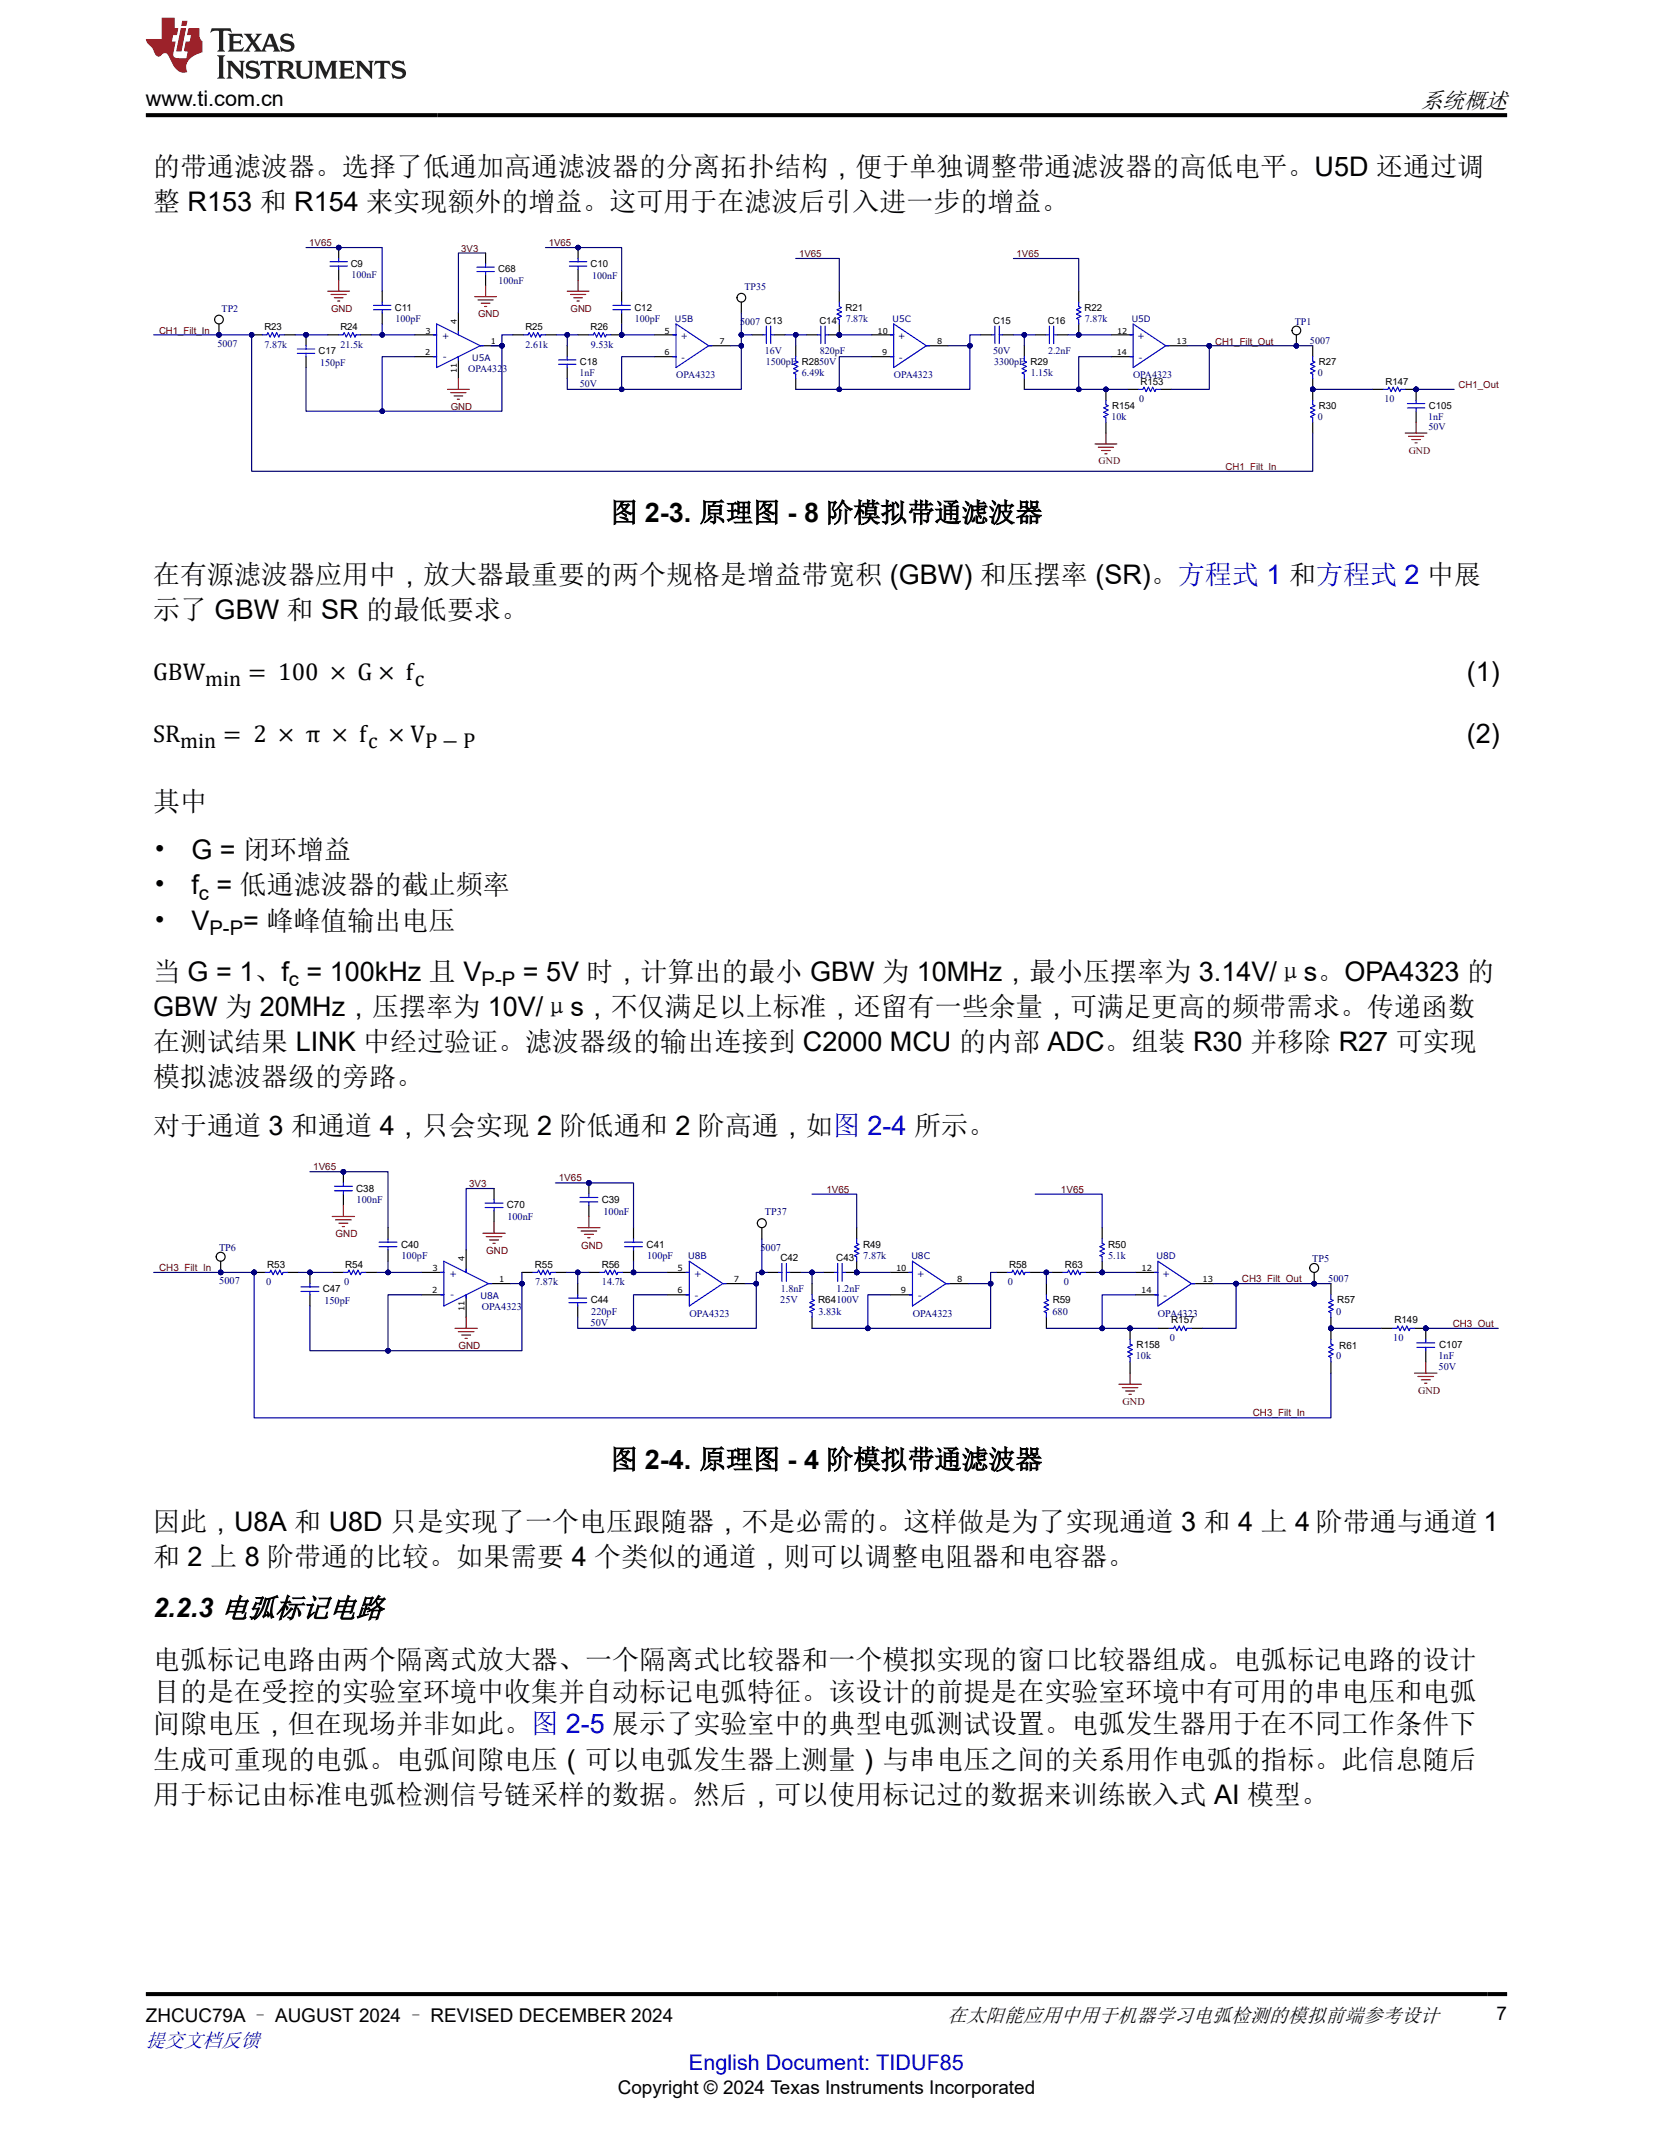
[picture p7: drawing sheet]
<svg xmlns="http://www.w3.org/2000/svg" width="216mm" height="279mm" viewBox="0 0 216 279" stroke-linecap="round" stroke-linejoin="round" font-family="sans-serif">
<defs><g id="words">
<g font-size="3.5">
<text x="20" y="23">的带通滤波器。选择了低通加高通滤波器的分离拓扑结构，便于单独调整带通滤波器的高低电平。U5D 还通过调</text>
<text x="20" y="27.6">整 R153 和 R154 来实现额外的增益。这可用于在滤波后引入进一步的增益。</text>
<text x="79.7" y="68.2">图 2-3. 原理图 - 8 阶模拟带通滤波器</text>
<text x="20" y="76.3">在有源滤波器应用中，放大器最重要的两个规格是增益带宽积 (GBW) 和压摆率 (SR)。方程式 1 和方程式 2 中展</text>
<text x="20" y="80.9">示了 GBW 和 SR 的最低要求。</text>
<text x="191.6" y="89">(1)</text>
<text x="191.6" y="97.1">(2)</text>
<text x="20" y="105.9">其中</text>
<text x="20" y="112.2">•</text>
<text x="25" y="112.2">G = 闭环增益</text>
<text x="20" y="116.8">•</text>
<text x="25" y="116.8">f = 低通滤波器的截止频率</text>
<text x="20" y="121.4">•</text>
<text x="25" y="121.4">V</text>
<text x="31.8" y="121.4">= 峰峰值输出电压</text>
<text x="20" y="128.1">当 G = 1、f = 100kHz 且 V</text>
<text x="68.3" y="128.1">= 5V 时，计算出的最小 GBW 为 10MHz，最小压摆率为 3.14V/μs。OPA4323 的</text>
<text x="20" y="132.7">GBW 为 20MHz，压摆率为 10V/μs，不仅满足以上标准，还留有一些余量，可满足更高的频带需求。传递函数</text>
<text x="20" y="137.3">在测试结果 LINK 中经过验证。滤波器级的输出连接到 C2000 MCU 的内部 ADC。组装 R30 并移除 R27 可实现</text>
<text x="20" y="141.9">模拟滤波器级的旁路。</text>
<text x="20" y="148.2">对于通道 3 和通道 4，只会实现 2 阶低通和 2 阶高通，如图 2-4 所示。</text>
<text x="79.7" y="191.9">图 2-4. 原理图 - 4 阶模拟带通滤波器</text>
<text x="20" y="200">因此，U8A 和 U8D 只是实现了一个电压跟随器，不是必需的。这样做是为了实现通道 3 和 4 上 4 阶带通与通道 1</text>
<text x="20" y="204.6">和 2 上 8 阶带通的比较。如果需要 4 个类似的通道，则可以调整电阻器和电容器。</text>
<text x="20" y="211.3">2.2.3 电弧标记电路</text>
<text x="20" y="218">电弧标记电路由两个隔离式放大器、一个隔离式比较器和一个模拟实现的窗口比较器组成。电弧标记电路的设计</text>
<text x="20" y="222.2">目的是在受控的实验室环境中收集并自动标记电弧特征。该设计的前提是在实验室环境中有可用的串电压和电弧</text>
<text x="20" y="226.4">间隙电压，但在现场并非如此。图 2-5 展示了实验室中的典型电弧测试设置。电弧发生器用于在不同工作条件下</text>
<text x="20" y="231">生成可重现的电弧。电弧间隙电压（可以电弧发生器上测量）与串电压之间的关系用作电弧的指标。此信息随后</text>
<text x="20" y="235.6">用于标记由标准电弧检测信号链采样的数据。然后，可以使用标记过的数据来训练嵌入式 AI 模型。</text>
</g>
<g font-size="3.2">
<text x="20" y="88.8">GBW</text>
<text x="20" y="96.9">SR</text>
</g>
<text font-size="3" x="185.6" y="14.1">系统概述</text>
<g font-size="2.8">
<text x="19.1" y="13.8">www.ti.com.cn</text>
<text x="26.8" y="89.6">min = 100 × G × fc</text>
<text x="23.5" y="97.7">min = 2 × π × fc × VP − P</text>
</g>
<text font-size="2.8" fill="#00f" x="90" y="270.4">English Document: TIDUF85</text>
<g font-size="2.6">
<text x="26" y="117.5">c</text>
<text x="27.4" y="122.1">P-P</text>
<text x="37.7" y="128.8">c</text>
<text x="62.9" y="128.8">P-P</text>
<text x="123.8" y="264.2">在太阳能应用中用于机器学习电弧检测的模拟前端参考设计</text>
</g>
<text font-size="2.6" fill="#00f" x="19.1" y="267.4">提交文档反馈</text>
<g font-size="2.5">
<text x="195.5" y="263.9">7</text>
<text x="19.1" y="264.2">ZHCUC79A – AUGUST 2024 – REVISED DECEMBER 2024</text>
<text x="80.7" y="273.5">Copyright © 2024 Texas Instruments Incorporated</text>
</g>
<g font-size="1.3" fill="#7f0000">
<text x="40.4" y="32.2">1V65</text>
<text x="60.2" y="32.9">3V3</text>
<text x="71.7" y="32.2">1V65</text>
<text x="104.4" y="33.6">1V65</text>
<text x="132.8" y="33.6">1V65</text>
<text x="43.2" y="40.7">GND</text>
<text x="62.4" y="41.5">GND</text>
<text x="74.5" y="40.7">GND</text>
<text x="20.8" y="43.6">CH1_Filt_In</text>
<text x="158.7" y="45">CH1_Filt_Out</text>
<text x="58.9" y="53.6">GND</text>
<text x="190.5" y="50.7">CH1_Out</text>
<text x="184" y="59.2">GND</text>
<text x="143.5" y="60.7">GND</text>
<text x="160.1" y="61.4">CH1_Filt_In</text>
<text x="40.9" y="152.9">1V65</text>
<text x="61.3" y="155.1">3V3</text>
<text x="73" y="154.3">1V65</text>
<text x="107.9" y="155.8">1V65</text>
<text x="138.6" y="155.8">1V65</text>
<text x="43.8" y="161.6">GND</text>
<text x="20.8" y="166">CH3_Filt_In</text>
<text x="63.5" y="163.8">GND</text>
<text x="75.9" y="163.1">GND</text>
<text x="162.2" y="167.5">CH3_Filt_Out</text>
<text x="189.7" y="173.3">CH3_Out</text>
<text x="59.9" y="176.3">GND</text>
<text x="146.6" y="183.5">GND</text>
<text x="163.6" y="185">CH3_Filt_In</text>
<text x="185.2" y="182.1">GND</text>
</g>
<g font-size="1.3">
<text x="45.8" y="34.9">C9</text>
<text x="65.1" y="35.6">C68</text>
<text x="77.1" y="34.9">C10</text>
<text x="51.6" y="40.6">C11</text>
<text x="82.9" y="40.6">C12</text>
<text x="110.4" y="40.6">R21</text>
<text x="141.7" y="40.6">R22</text>
<text x="34.5" y="43.2">R23</text>
<text x="41.6" y="46.3">C17</text>
<text x="44.5" y="43.2">R24</text>
<text x="68.6" y="43.2">R25</text>
<text x="75.7" y="47.7">C18</text>
<text x="77.1" y="43.2">R26</text>
<text x="107" y="42.3">C14</text>
<text x="129.7" y="42.3">C15</text>
<text x="136.8" y="42.3">C16</text>
<text x="172.2" y="47.7">R27</text>
<text x="145.3" y="53.4">R154</text>
<text x="149" y="50.3">R153</text>
<text x="172.2" y="53.4">R30</text>
<text x="181" y="50.3">R147</text>
<text x="186.6" y="53.4">C105</text>
<text x="46.5" y="155.6">C38</text>
<text x="66.2" y="157.8">C70</text>
<text x="78.6" y="157.1">C39</text>
<text x="34.9" y="165.6">R53</text>
<text x="45.1" y="165.6">R54</text>
<text x="52.4" y="163">C40</text>
<text x="69.9" y="165.6">R55</text>
<text x="78.6" y="165.6">R56</text>
<text x="84.5" y="163">C41</text>
<text x="101.9" y="164.7">C42</text>
<text x="109.2" y="164.7">C43</text>
<text x="112.7" y="163">R49</text>
<text x="131.8" y="165.6">R58</text>
<text x="139.1" y="165.6">R63</text>
<text x="144.7" y="163">R50</text>
<text x="42.1" y="168.8">C47</text>
<text x="77.2" y="170.2">C44</text>
<text x="106.9" y="170.2">R64100V</text>
<text x="137.5" y="170.2">R59</text>
<text x="153" y="172.9">R157</text>
<text x="174.7" y="170.2">R57</text>
<text x="182.1" y="172.9">R149</text>
<text x="148.4" y="176.1">R158</text>
<text x="174.9" y="176.3">R61</text>
<text x="188" y="176.1">C107</text>
</g>
<g font-size="1.3" fill="#00007f">
<text x="28.9" y="40.7">TP2</text>
<text x="45.9" y="36.3">100nF</text>
<text x="65.1" y="37">100nF</text>
<text x="77.4" y="36.4">100nF</text>
<text x="97.2" y="37.9">TP35</text>
<text x="28.4" y="45.3">5007</text>
<text x="34.6" y="45.4">7.87k</text>
<text x="41.8" y="47.8">150pF</text>
<text x="44.5" y="45.4">21.5k</text>
<text x="51.6" y="42">100pF</text>
<text x="68.7" y="45.4">2.61k</text>
<text x="77.2" y="45.4">9.53k</text>
<text x="82.9" y="42">100pF</text>
<text x="96.7" y="42.4">5007 C13</text>
<text x="99.9" y="46.3">16V</text>
<text x="100" y="47.7">1500pF R2850V</text>
<text x="107.1" y="46.3">820pF</text>
<text x="110.5" y="42">7.87k</text>
<text x="129.7" y="46.3">50V</text>
<text x="129.8" y="47.7">3300pF R29</text>
<text x="136.9" y="46.3">2.2nF</text>
<text x="141.7" y="42">7.87k</text>
<text x="169.1" y="42.4">TP1</text>
<text x="171.1" y="45">5007</text>
<text x="61.2" y="48.5">OPA4323</text>
<text x="75.7" y="49.1">1nF</text>
<text x="75.7" y="50.6">50V</text>
<text x="88.3" y="49.4">OPA4323</text>
<text x="104.7" y="49.1">6.49k</text>
<text x="116.8" y="49.4">OPA4323</text>
<text x="134.6" y="49.1">1.15k</text>
<text x="148" y="49.4">OPA4323</text>
<text x="148.8" y="52.6">0</text>
<text x="172.1" y="49.1">0</text>
<text x="180.8" y="52.6">10</text>
<text x="145.2" y="54.8">10k</text>
<text x="172.1" y="54.8">0</text>
<text x="186.5" y="54.8">1nF</text>
<text x="186.6" y="56.2">50V</text>
<text x="46.6" y="157.1">100nF</text>
<text x="66.3" y="159.3">100nF</text>
<text x="78.8" y="158.7">100nF</text>
<text x="99.9" y="158.7">TP37</text>
<text x="28.6" y="163.4">TP6</text>
<text x="28.6" y="167.8">5007</text>
<text x="34.8" y="167.9">0</text>
<text x="44.9" y="167.9">0</text>
<text x="52.4" y="164.4">100pF</text>
<text x="69.9" y="167.9">7.87k</text>
<text x="78.6" y="167.9">14.7k</text>
<text x="84.5" y="164.4">100pF</text>
<text x="99.3" y="163.4">5007</text>
<text x="112.8" y="164.4">7.87k</text>
<text x="131.7" y="167.9">0</text>
<text x="139" y="167.9">0</text>
<text x="144.7" y="164.4">5.1k</text>
<text x="171.4" y="164.8">TP5</text>
<text x="173.5" y="167.4">5007</text>
<text x="42.4" y="170.4">150pF</text>
<text x="62.9" y="171.1">OPA4323</text>
<text x="77.1" y="173.2">50V</text>
<text x="77.2" y="171.7">220pF</text>
<text x="90.1" y="172">OPA4323</text>
<text x="101.9" y="170.2">25V</text>
<text x="102" y="168.8">1.8nF</text>
<text x="106.9" y="171.7">3.83k</text>
<text x="109.3" y="168.8">1.2nF</text>
<text x="119.2" y="172">OPA4323</text>
<text x="137.5" y="171.7">680</text>
<text x="151.2" y="172">OPA4323</text>
<text x="174.5" y="171.7">0</text>
<text x="148.4" y="177.5">10k</text>
<text x="152.8" y="175.2">0</text>
<text x="174.5" y="177.5">0</text>
<text x="182" y="175.2">10</text>
<text x="187.9" y="177.5">1nF</text>
<text x="187.9" y="179">50V</text>
</g>
<g font-size="1.2" fill="#00007f">
<text x="57.8" y="44.3">+</text>
<text x="57.8" y="47">-</text>
<text x="61.7" y="47.2">U5A</text>
<text x="88.2" y="42">U5B</text>
<text x="88.9" y="44.3">+</text>
<text x="89" y="47.2">-</text>
<text x="116.6" y="42">U5C</text>
<text x="117.3" y="44.3">+</text>
<text x="117.4" y="47.2">-</text>
<text x="147.8" y="42">U5D</text>
<text x="148.6" y="44.3">+</text>
<text x="148.7" y="47.2">-</text>
<text x="58.7" y="166.8">+</text>
<text x="89.9" y="164.5">U8B</text>
<text x="90.7" y="166.8">+</text>
<text x="119" y="164.5">U8C</text>
<text x="119.8" y="166.8">+</text>
<text x="151.1" y="164.5">U8D</text>
<text x="151.8" y="166.8">+</text>
<text x="58.8" y="169.6">-</text>
<text x="62.7" y="169.7">U8A</text>
<text x="90.7" y="169.7">-</text>
<text x="119.9" y="169.7">-</text>
<text x="151.9" y="169.7">-</text>
</g>
<g font-size="1.1">
<text x="55.5" y="46.4">2</text>
<text x="55.6" y="43.6">3</text>
<text x="59.7" y="42.3" transform="rotate(-90 59.7 42.3)">4</text>
<text x="64.1" y="45">1</text>
<text x="86.8" y="43.6">5</text>
<text x="86.8" y="46.4">6</text>
<text x="94" y="45">7</text>
<text x="114.6" y="43.6">10</text>
<text x="115.2" y="46.4">9</text>
<text x="122.4" y="45">8</text>
<text x="145.9" y="46.4">14</text>
<text x="145.9" y="43.6">12</text>
<text x="153.7" y="45">13</text>
<text x="59.7" y="48.7" transform="rotate(-90 59.7 48.7)">11</text>
<text x="56.5" y="166">3</text>
<text x="60.7" y="164.8" transform="rotate(-90 60.7 164.8)">4</text>
<text x="65.2" y="167.5">1</text>
<text x="88.5" y="166">5</text>
<text x="95.9" y="167.5">7</text>
<text x="117" y="166">10</text>
<text x="125" y="167.5">8</text>
<text x="149.1" y="166">12</text>
<text x="157.1" y="167.5">13</text>
<text x="56.4" y="168.9">2</text>
<text x="60.7" y="171.3" transform="rotate(-90 60.7 171.3)">11</text>
<text x="88.5" y="168.9">6</text>
<text x="117.6" y="168.9">9</text>
<text x="149.1" y="168.9">14</text>
</g>
</g></defs>
<circle cx="44.2" cy="32.3" r=".29" fill="#00007f"/>
<circle cx="44.2" cy="32.3" r=".29" fill="none" stroke="#00007f" stroke-width=".13"/>
<path d="M44.2 32.3v1.5" fill="none" stroke="#000" stroke-width=".15"/>
<circle cx="44.2" cy="32.3" r=".29" fill="#00007f"/>
<circle cx="44.2" cy="32.3" r=".29" fill="none" stroke="#00007f" stroke-width=".13"/>
<path d="M44.2 35.2v1.4" fill="none" stroke="#000" stroke-width=".15"/>
<path d="M43.1 34.2h2.3M43.1 34.8h2.3M44.2 33.8v.4M44.2 34.8v.4" fill="none" stroke="#00f" stroke-width=".15"/>
<path d="M42.8 38h2.9M43.2 38.5h2M43.7 38.9h1.1M44.1 39.3h.3M44.2 36.6v1.4" fill="none" stroke="#7f0000" stroke-width=".15"/>
<circle cx="169.3" cy="45.2" r=".29" fill="#00007f"/>
<circle cx="169.3" cy="45.2" r=".29" fill="none" stroke="#00007f" stroke-width=".13"/>
<circle cx="169.3" cy="43.2" r=".57" fill="#fff"/>
<g fill="none" stroke="#000" stroke-width=".15">
<path d="M169.3 43.7v1.5"/>
<circle cx="169.3" cy="43.2" r=".57"/>
</g>
<circle cx="169.3" cy="45.2" r=".29" fill="#00007f"/>
<circle cx="169.3" cy="45.2" r=".29" fill="none" stroke="#00007f" stroke-width=".13"/>
<circle cx="40" cy="43.7" r=".29" fill="#00007f"/>
<circle cx="40" cy="43.7" r=".29" fill="none" stroke="#00007f" stroke-width=".13"/>
<path d="M40 43.7v1.5" fill="none" stroke="#000" stroke-width=".15"/>
<circle cx="40" cy="43.7" r=".29" fill="#00007f"/>
<circle cx="40" cy="43.7" r=".29" fill="none" stroke="#00007f" stroke-width=".13"/>
<path d="M49.9 38v1.5M81.2 38v1.5M40 46.6v1.4M49.9 40.9v1.4M81.2 40.9v1.4" fill="none" stroke="#000" stroke-width=".15"/>
<path d="M48.8 39.9h2.3M49.9 39.5v.4M80.1 39.9h2.2M81.2 39.5v.4M38.8 45.6h2.3M38.8 46.2h2.3M40 45.2v.4M40 46.2v.4M48.8 40.5h2.3M49.9 40.5v.4M80.1 40.5h2.2M81.2 40.5v.4" fill="none" stroke="#00f" stroke-width=".15"/>
<circle cx="75.5" cy="32.3" r=".28" fill="#00007f"/>
<circle cx="75.5" cy="32.3" r=".28" fill="none" stroke="#00007f" stroke-width=".13"/>
<path d="M75.5 32.3v1.5" fill="none" stroke="#000" stroke-width=".15"/>
<circle cx="75.5" cy="32.3" r=".28" fill="#00007f"/>
<circle cx="75.5" cy="32.3" r=".28" fill="none" stroke="#00007f" stroke-width=".13"/>
<path d="M75.5 35.2v1.4" fill="none" stroke="#000" stroke-width=".15"/>
<path d="M74.4 34.2h2.2M74.4 34.8h2.2M75.5 33.8v.4M75.5 34.8v.4" fill="none" stroke="#00f" stroke-width=".15"/>
<path d="M74.1 38h2.8M74.5 38.5h2M74.9 38.9h1.2M75.4 39.3h.2M75.5 36.6v1.4" fill="none" stroke="#7f0000" stroke-width=".15"/>
<circle cx="171.5" cy="50.9" r=".29" fill="#00007f"/>
<circle cx="171.5" cy="50.9" r=".29" fill="none" stroke="#00007f" stroke-width=".13"/>
<path d="M171.5 49.4v1.5" fill="none" stroke="#000" stroke-width=".15"/>
<circle cx="171.5" cy="50.9" r=".29" fill="#00007f"/>
<circle cx="171.5" cy="50.9" r=".29" fill="none" stroke="#00007f" stroke-width=".13"/>
<path d="M171.5 45.2v1.4" fill="none" stroke="#000" stroke-width=".15"/>
<path d="M171.5 46.6v.6l.2 .1-.5 .3 .5 .3-.5 .3 .5 .2-.5 .3 .3 .2v.5" fill="none" stroke="#00f" stroke-width=".15"/>
<circle cx="171.5" cy="50.9" r=".29" fill="#00007f"/>
<circle cx="171.5" cy="50.9" r=".29" fill="none" stroke="#00007f" stroke-width=".13"/>
<path d="M171.5 50.9v1.4M171.5 55.1v1.5" fill="none" stroke="#000" stroke-width=".15"/>
<circle cx="171.5" cy="50.9" r=".29" fill="#00007f"/>
<circle cx="171.5" cy="50.9" r=".29" fill="none" stroke="#00007f" stroke-width=".13"/>
<path d="M136.6 43.7h.5M137.1 42.6v2.3M137.6 42.6v2.3M137.6 43.7h.4M171.5 52.3v.6l.2 .1-.5 .3 .5 .3-.5 .3 .5 .2-.5 .3 .3 .2v.5" fill="none" stroke="#00f" stroke-width=".15"/>
<path d="M135.2 43.7h1.4M138 43.7h1.5" fill="none" stroke="#000" stroke-width=".15"/>
<circle cx="28.6" cy="43.7" r=".29" fill="#00007f"/>
<circle cx="28.6" cy="43.7" r=".29" fill="none" stroke="#00007f" stroke-width=".13"/>
<circle cx="28.6" cy="41.7" r=".57" fill="#fff"/>
<g fill="none" stroke="#000" stroke-width=".15">
<path d="M28.6 42.3v1.4"/>
<circle cx="28.6" cy="41.7" r=".57"/>
</g>
<circle cx="28.6" cy="43.7" r=".29" fill="#00007f"/>
<circle cx="28.6" cy="43.7" r=".29" fill="none" stroke="#00007f" stroke-width=".13"/>
<circle cx="158" cy="45.2" r=".28" fill="#00007f"/>
<circle cx="158" cy="45.2" r=".28" fill="none" stroke="#00007f" stroke-width=".13"/>
<circle cx="185" cy="50.9" r=".29" fill="#00007f"/>
<circle cx="185" cy="50.9" r=".29" fill="none" stroke="#00007f" stroke-width=".13"/>
<path d="M183.5 50.9h1.5" fill="none" stroke="#000" stroke-width=".15"/>
<circle cx="185" cy="50.9" r=".29" fill="#00007f"/>
<circle cx="185" cy="50.9" r=".29" fill="none" stroke="#00007f" stroke-width=".13"/>
<path d="M179.3 50.9h1.4" fill="none" stroke="#000" stroke-width=".15"/>
<path d="M180.7 50.9h.6l.1-.3 .3 .5 .3-.5 .3 .5 .2-.5 .3 .5 .2-.2h.5" fill="none" stroke="#00f" stroke-width=".15"/>
<circle cx="185" cy="50.9" r=".29" fill="#00007f"/>
<circle cx="185" cy="50.9" r=".29" fill="none" stroke="#00007f" stroke-width=".13"/>
<path d="M185 50.9v1.4" fill="none" stroke="#000" stroke-width=".15"/>
<circle cx="185" cy="50.9" r=".29" fill="#00007f"/>
<circle cx="185" cy="50.9" r=".29" fill="none" stroke="#00007f" stroke-width=".13"/>
<path d="M147.3 50.9h1.4M151.6 50.9h1.4M185 53.7v1.4" fill="none" stroke="#000" stroke-width=".15"/>
<path d="M148.7 50.9h.6l.1-.3 .3 .5 .3-.5 .3 .5 .3-.5 .2 .5 .2-.2h.6M183.8 52.7h2.3M183.8 53.3h2.3M185 52.3v.4M185 53.3v.4" fill="none" stroke="#00f" stroke-width=".15"/>
<path d="M143 58h2.9M143.4 58.4h2M143.9 58.8h1.1M144.3 59.3h.3M144.4 56.6v1.4M183.5 56.6h2.9M184 57h1.9M184.4 57.4h1.1M184.8 57.8h.3M185 55.1v1.5" fill="none" stroke="#7f0000" stroke-width=".15"/>
<circle cx="65.6" cy="45.2" r=".29" fill="#00007f"/>
<circle cx="65.6" cy="45.2" r=".29" fill="none" stroke="#00007f" stroke-width=".13"/>
<path d="M54.2 43.7h2.8M54.2 46.6h2.8M62.7 45.2h2.9" fill="none" stroke="#000" stroke-width=".15"/>
<circle cx="65.6" cy="45.2" r=".29" fill="#00007f"/>
<circle cx="65.6" cy="45.2" r=".29" fill="none" stroke="#00007f" stroke-width=".13"/>
<g fill="none" stroke="#000" stroke-width=".15">
<path d="M63.4 33v1.5M63.4 35.9v1.4M59.9 40.9v2.8M59.9 46.6v2.8M85.5 43.7h2.8M85.5 46.6h2.8M92.6 45.2h2.8M113.9 43.7h2.8M113.9 46.6h2.8M121 45.2h2.8M145.2 43.7h2.8M145.2 46.6h2.8"/>
<path d="M152.3 45.2h2.8"/>
</g>
<g fill="none" stroke="#00f" stroke-width=".15">
<path d="M62.3 34.9h2.3M62.3 35.5h2.3M63.4 34.5v.4M63.4 35.5v.4M56.6 43.7h.4M56.6 46.6h.4M57 42.3l5.7 2.9-5.7 2.8zM59.9 43.3v.4M59.9 46.6v.4M62.7 45.2h.4M87.9 43.7h.4M87.9 46.6h.4"/>
<path d="M88.3 42.3l4.3 2.9-4.3 2.8zM92.6 45.2h.4M116.3 43.7h.4M116.3 46.6h.4M116.7 42.3l4.3 2.9-4.3 2.8zM121 45.2h.4M147.6 43.7h.4M147.6 46.6h.4M148 42.3l4.3 2.9-4.3 2.8zM152.3 45.2h.4"/>
</g>
<path d="M62 38.7h2.8M62.4 39.2h2M62.9 39.6h1.1M63.4 37.3v1.4M58.4 50.9h2.9M58.9 51.3h2M59.3 51.7h1.1M59.7 52.1h.3M59.9 49.4v1.5M63.3 40h.3" fill="none" stroke="#7f0000" stroke-width=".15"/>
<circle cx="144.4" cy="50.9" r=".28" fill="#00007f"/>
<circle cx="144.4" cy="50.9" r=".28" fill="none" stroke="#00007f" stroke-width=".13"/>
<path d="M144.4 50.9v1.4" fill="none" stroke="#000" stroke-width=".15"/>
<circle cx="144.4" cy="50.9" r=".28" fill="#00007f"/>
<circle cx="144.4" cy="50.9" r=".28" fill="none" stroke="#00007f" stroke-width=".13"/>
<path d="M144.4 55.1v1.5" fill="none" stroke="#000" stroke-width=".15"/>
<path d="M144.4 52.3v.6l.3 .1-.5 .3 .5 .3-.5 .3 .5 .2-.5 .3 .2 .2v.5" fill="none" stroke="#00f" stroke-width=".15"/>
<circle cx="96.8" cy="38.9" r=".57" fill="#fff"/>
<g fill="none" stroke="#000" stroke-width=".15">
<path d="M96.8 39.5v1.4"/>
<circle cx="96.8" cy="38.9" r=".57"/>
</g>
<circle cx="32.9" cy="43.7" r=".29" fill="#00007f"/>
<circle cx="32.9" cy="43.7" r=".29" fill="none" stroke="#00007f" stroke-width=".13"/>
<path d="M32.9 43.7h1.4M37.1 43.7h1.4" fill="none" stroke="#000" stroke-width=".15"/>
<circle cx="32.9" cy="43.7" r=".29" fill="#00007f"/>
<circle cx="32.9" cy="43.7" r=".29" fill="none" stroke="#00007f" stroke-width=".13"/>
<path d="M34.3 43.7h.6l.1-.2 .3 .5 .3-.6 .2 .6 .3-.6 .3 .6 .2-.3h.5M44.2 43.7h.6l.1-.2 .3 .5 .3-.6 .3 .6 .3-.6 .3 .6 .1-.3h.6M68.4 43.7h.6l.1-.2 .3 .5 .3-.6 .3 .6 .2-.6 .3 .6 .2-.3h.5" fill="none" stroke="#00f" stroke-width=".15"/>
<path d="M42.8 43.7h1.4M47.1 43.7h1.4M67 43.7h1.4M71.2 43.7h1.5" fill="none" stroke="#000" stroke-width=".15"/>
<circle cx="81.2" cy="43.7" r=".29" fill="#00007f"/>
<circle cx="81.2" cy="43.7" r=".29" fill="none" stroke="#00007f" stroke-width=".13"/>
<path d="M79.8 43.7h1.4" fill="none" stroke="#000" stroke-width=".15"/>
<circle cx="81.2" cy="43.7" r=".29" fill="#00007f"/>
<circle cx="81.2" cy="43.7" r=".29" fill="none" stroke="#00007f" stroke-width=".13"/>
<path d="M75.5 43.7h1.4" fill="none" stroke="#000" stroke-width=".15"/>
<path d="M76.9 43.7h.6l.1-.2 .3 .5 .3-.6 .3 .6 .3-.6 .3 .6 .1-.3h.6" fill="none" stroke="#00f" stroke-width=".15"/>
<circle cx="109.6" cy="43.7" r=".29" fill="#00007f"/>
<circle cx="109.6" cy="43.7" r=".29" fill="none" stroke="#00007f" stroke-width=".13"/>
<path d="M109.6 38v1.5M109.6 42.3v1.4" fill="none" stroke="#000" stroke-width=".15"/>
<circle cx="109.6" cy="43.7" r=".29" fill="#00007f"/>
<circle cx="109.6" cy="43.7" r=".29" fill="none" stroke="#00007f" stroke-width=".13"/>
<path d="M109.6 39.5v.5l.3 .2-.6 .3 .6 .2-.6 .3 .6 .3-.6 .3 .3 .1v.6" fill="none" stroke="#00f" stroke-width=".15"/>
<circle cx="140.9" cy="43.7" r=".28" fill="#00007f"/>
<circle cx="140.9" cy="43.7" r=".28" fill="none" stroke="#00007f" stroke-width=".13"/>
<path d="M140.9 38v1.5M140.9 42.3v1.4" fill="none" stroke="#000" stroke-width=".15"/>
<circle cx="140.9" cy="43.7" r=".28" fill="#00007f"/>
<circle cx="140.9" cy="43.7" r=".28" fill="none" stroke="#00007f" stroke-width=".13"/>
<path d="M140.9 39.5v.5l.3 .2-.6 .3 .6 .2-.6 .3M99.7 43.7h.4M100.1 42.6v2.3M100.7 42.6v2.3M100.7 43.7h.4M103.9 46.6v.6l.3 .1-.5 .3 .5 .3-.5 .3 .5 .2-.5 .3 .2 .2v.5M133.8 46.6v.6l.3 .1-.6 .3 .6 .3-.6 .3 .6 .2-.6 .3 .3 .2v.5M140.6 41l.6 .3-.6 .3 .3 .1v.6" fill="none" stroke="#00f" stroke-width=".15"/>
<path d="M98.2 43.7h1.5M101.1 43.7h1.4M103.9 45.2v1.4M103.9 49.4v1.5M133.8 45.2v1.4M133.8 49.4v1.5" fill="none" stroke="#000" stroke-width=".15"/>
<circle cx="109.6" cy="43.7" r=".29" fill="#00007f"/>
<circle cx="109.6" cy="43.7" r=".29" fill="none" stroke="#00007f" stroke-width=".13"/>
<path d="M108.2 43.7h1.4" fill="none" stroke="#000" stroke-width=".15"/>
<circle cx="109.6" cy="43.7" r=".29" fill="#00007f"/>
<circle cx="109.6" cy="43.7" r=".29" fill="none" stroke="#00007f" stroke-width=".13"/>
<path d="M74.1 45.2v1.4M74.1 48v1.4M105.4 43.7h1.4M128.1 43.7h1.4M130.9 43.7h1.5" fill="none" stroke="#000" stroke-width=".15"/>
<path d="M72.9 47h2.3M72.9 47.6h2.3M74.1 46.6v.4M74.1 47.6v.4M106.8 43.7h.4M107.2 42.6v2.3M107.8 42.6v2.3M107.8 43.7h.4M129.5 43.7h.4M129.9 42.6v2.3M130.5 43.7h.4M130.5 42.6v2.3" fill="none" stroke="#00f" stroke-width=".15"/>
<path d="M38.5 43.7h4.3" fill="none" stroke="#00007f" stroke-width=".15"/>
<circle cx="40" cy="43.7" r=".29" fill="#00007f"/>
<circle cx="40" cy="43.7" r=".29" fill="none" stroke="#00007f" stroke-width=".13"/>
<path d="M40 32.3h9.9v5.7" fill="none" stroke="#00007f" stroke-width=".15"/>
<circle cx="44.2" cy="32.3" r=".29" fill="#00007f"/>
<circle cx="44.2" cy="32.3" r=".29" fill="none" stroke="#00007f" stroke-width=".13"/>
<path d="M103.9 43.7v1.5" fill="none" stroke="#00007f" stroke-width=".15"/>
<circle cx="103.9" cy="43.7" r=".28" fill="#00007f"/>
<circle cx="103.9" cy="43.7" r=".28" fill="none" stroke="#00007f" stroke-width=".13"/>
<path d="M103.9 33.8h5.7v4.2M133.8 43.7v1.5" fill="none" stroke="#00007f" stroke-width=".15"/>
<circle cx="133.8" cy="43.7" r=".29" fill="#00007f"/>
<circle cx="133.8" cy="43.7" r=".29" fill="none" stroke="#00007f" stroke-width=".13"/>
<path d="M139.5 43.7h5.7" fill="none" stroke="#00007f" stroke-width=".15"/>
<circle cx="140.9" cy="43.7" r=".28" fill="#00007f"/>
<circle cx="140.9" cy="43.7" r=".28" fill="none" stroke="#00007f" stroke-width=".13"/>
<path d="M132.4 33.8h8.5v4.2M109.6 43.7h4.3" fill="none" stroke="#00007f" stroke-width=".15"/>
<circle cx="109.6" cy="43.7" r=".29" fill="#00007f"/>
<circle cx="109.6" cy="43.7" r=".29" fill="none" stroke="#00007f" stroke-width=".13"/>
<path d="M49.9 42.3v1.4" fill="none" stroke="#00007f" stroke-width=".15"/>
<circle cx="49.9" cy="43.7" r=".28" fill="#00007f"/>
<circle cx="49.9" cy="43.7" r=".28" fill="none" stroke="#00007f" stroke-width=".13"/>
<path d="M74.1 43.7v1.5" fill="none" stroke="#00007f" stroke-width=".15"/>
<circle cx="74.1" cy="43.7" r=".28" fill="#00007f"/>
<circle cx="74.1" cy="43.7" r=".28" fill="none" stroke="#00007f" stroke-width=".13"/>
<path d="M81.2 42.3v1.4" fill="none" stroke="#00007f" stroke-width=".15"/>
<circle cx="81.2" cy="43.7" r=".29" fill="#00007f"/>
<circle cx="81.2" cy="43.7" r=".29" fill="none" stroke="#00007f" stroke-width=".13"/>
<path d="M71.2 32.3h10v5.7" fill="none" stroke="#00007f" stroke-width=".15"/>
<circle cx="75.5" cy="32.3" r=".28" fill="#00007f"/>
<circle cx="75.5" cy="32.3" r=".28" fill="none" stroke="#00007f" stroke-width=".13"/>
<path d="M64.1 45.2h1.5" fill="none" stroke="#00007f" stroke-width=".15"/>
<circle cx="65.6" cy="45.2" r=".29" fill="#00007f"/>
<circle cx="65.6" cy="45.2" r=".29" fill="none" stroke="#00007f" stroke-width=".13"/>
<path d="M95.4 45.2h1.4" fill="none" stroke="#00007f" stroke-width=".15"/>
<circle cx="96.8" cy="45.2" r=".29" fill="#00007f"/>
<circle cx="96.8" cy="45.2" r=".29" fill="none" stroke="#00007f" stroke-width=".13"/>
<path d="M123.8 45.2h2.9" fill="none" stroke="#00007f" stroke-width=".15"/>
<circle cx="126.7" cy="45.2" r=".29" fill="#00007f"/>
<circle cx="126.7" cy="45.2" r=".29" fill="none" stroke="#00007f" stroke-width=".13"/>
<path d="M155.1 45.2h2.9" fill="none" stroke="#00007f" stroke-width=".15"/>
<circle cx="158" cy="45.2" r=".28" fill="#00007f"/>
<circle cx="158" cy="45.2" r=".28" fill="none" stroke="#00007f" stroke-width=".13"/>
<path d="M81.2 43.7h4.3" fill="none" stroke="#00007f" stroke-width=".15"/>
<circle cx="81.2" cy="43.7" r=".29" fill="#00007f"/>
<circle cx="81.2" cy="43.7" r=".29" fill="none" stroke="#00007f" stroke-width=".13"/>
<path d="M54.2 46.6h-4.3v7.1" fill="none" stroke="#00007f" stroke-width=".15"/>
<circle cx="49.9" cy="53.7" r=".28" fill="#00007f"/>
<circle cx="49.9" cy="53.7" r=".28" fill="none" stroke="#00007f" stroke-width=".13"/>
<path d="M85.5 46.6h-4.3v4.3" fill="none" stroke="#00007f" stroke-width=".15"/>
<circle cx="81.2" cy="50.9" r=".28" fill="#00007f"/>
<circle cx="81.2" cy="50.9" r=".28" fill="none" stroke="#00007f" stroke-width=".13"/>
<path d="M113.9 46.6h-4.3v4.3" fill="none" stroke="#00007f" stroke-width=".15"/>
<circle cx="109.6" cy="50.9" r=".28" fill="#00007f"/>
<circle cx="109.6" cy="50.9" r=".28" fill="none" stroke="#00007f" stroke-width=".13"/>
<path d="M145.2 46.6h-4.3v4.3" fill="none" stroke="#00007f" stroke-width=".15"/>
<circle cx="140.9" cy="50.9" r=".28" fill="#00007f"/>
<circle cx="140.9" cy="50.9" r=".28" fill="none" stroke="#00007f" stroke-width=".13"/>
<path d="M171.5 50.9h7.8" fill="none" stroke="#00007f" stroke-width=".15"/>
<circle cx="171.5" cy="50.9" r=".29" fill="#00007f"/>
<circle cx="171.5" cy="50.9" r=".29" fill="none" stroke="#00007f" stroke-width=".13"/>
<path d="M185 50.9h4.9" fill="none" stroke="#00007f" stroke-width=".15"/>
<circle cx="185" cy="50.9" r=".29" fill="#00007f"/>
<circle cx="185" cy="50.9" r=".29" fill="none" stroke="#00007f" stroke-width=".13"/>
<path d="M158 45.2v5.7h-5" fill="none" stroke="#00007f" stroke-width=".15"/>
<circle cx="158" cy="45.2" r=".28" fill="#00007f"/>
<circle cx="158" cy="45.2" r=".28" fill="none" stroke="#00007f" stroke-width=".13"/>
<path d="M48.5 43.7h5.7" fill="none" stroke="#00007f" stroke-width=".15"/>
<circle cx="49.9" cy="43.7" r=".28" fill="#00007f"/>
<circle cx="49.9" cy="43.7" r=".28" fill="none" stroke="#00007f" stroke-width=".13"/>
<path d="M72.7 43.7h2.8" fill="none" stroke="#00007f" stroke-width=".15"/>
<circle cx="74.1" cy="43.7" r=".28" fill="#00007f"/>
<circle cx="74.1" cy="43.7" r=".28" fill="none" stroke="#00007f" stroke-width=".13"/>
<path d="M102.5 43.7h2.9" fill="none" stroke="#00007f" stroke-width=".15"/>
<circle cx="103.9" cy="43.7" r=".28" fill="#00007f"/>
<circle cx="103.9" cy="43.7" r=".28" fill="none" stroke="#00007f" stroke-width=".13"/>
<path d="M128.1 43.7h-1.4v7.2h-22.8" fill="none" stroke="#00007f" stroke-width=".15"/>
<circle cx="109.6" cy="50.9" r=".28" fill="#00007f"/>
<circle cx="109.6" cy="50.9" r=".28" fill="none" stroke="#00007f" stroke-width=".13"/>
<circle cx="126.7" cy="45.2" r=".29" fill="#00007f"/>
<circle cx="126.7" cy="45.2" r=".29" fill="none" stroke="#00007f" stroke-width=".13"/>
<path d="M132.4 43.7h2.8" fill="none" stroke="#00007f" stroke-width=".15"/>
<circle cx="133.8" cy="43.7" r=".29" fill="#00007f"/>
<circle cx="133.8" cy="43.7" r=".29" fill="none" stroke="#00007f" stroke-width=".13"/>
<path d="M133.8 50.9h13.5" fill="none" stroke="#00007f" stroke-width=".15"/>
<circle cx="140.9" cy="50.9" r=".28" fill="#00007f"/>
<circle cx="140.9" cy="50.9" r=".28" fill="none" stroke="#00007f" stroke-width=".13"/>
<circle cx="144.4" cy="50.9" r=".28" fill="#00007f"/>
<circle cx="144.4" cy="50.9" r=".28" fill="none" stroke="#00007f" stroke-width=".13"/>
<path d="M98.3 43.7h-1.5v7.2h-22.7v-1.5" fill="none" stroke="#00007f" stroke-width=".15"/>
<circle cx="96.8" cy="43.7" r=".29" fill="#00007f"/>
<circle cx="96.8" cy="43.7" r=".29" fill="none" stroke="#00007f" stroke-width=".13"/>
<circle cx="96.8" cy="45.2" r=".29" fill="#00007f"/>
<circle cx="96.8" cy="45.2" r=".29" fill="none" stroke="#00007f" stroke-width=".13"/>
<circle cx="81.2" cy="50.9" r=".28" fill="#00007f"/>
<circle cx="81.2" cy="50.9" r=".28" fill="none" stroke="#00007f" stroke-width=".13"/>
<path d="M158 45.2h13.5" fill="none" stroke="#00007f" stroke-width=".15"/>
<circle cx="158" cy="45.2" r=".28" fill="#00007f"/>
<circle cx="158" cy="45.2" r=".28" fill="none" stroke="#00007f" stroke-width=".13"/>
<circle cx="169.3" cy="45.2" r=".29" fill="#00007f"/>
<circle cx="169.3" cy="45.2" r=".29" fill="none" stroke="#00007f" stroke-width=".13"/>
<path d="M63.4 33h-3.5v7.9M67 43.7h-1.4v10h-25.6v-5.7" fill="none" stroke="#00007f" stroke-width=".15"/>
<circle cx="49.9" cy="53.7" r=".28" fill="#00007f"/>
<circle cx="49.9" cy="53.7" r=".28" fill="none" stroke="#00007f" stroke-width=".13"/>
<circle cx="65.6" cy="45.2" r=".29" fill="#00007f"/>
<circle cx="65.6" cy="45.2" r=".29" fill="none" stroke="#00007f" stroke-width=".13"/>
<path d="M96.8 40.9v2.8" fill="none" stroke="#00007f" stroke-width=".15"/>
<circle cx="96.8" cy="43.7" r=".29" fill="#00007f"/>
<circle cx="96.8" cy="43.7" r=".29" fill="none" stroke="#00007f" stroke-width=".13"/>
<path d="M20.1 43.7h12.8v17.9h138.6v-5" fill="none" stroke="#00007f" stroke-width=".15"/>
<circle cx="32.9" cy="43.7" r=".29" fill="#00007f"/>
<circle cx="32.9" cy="43.7" r=".29" fill="none" stroke="#00007f" stroke-width=".13"/>
<circle cx="28.6" cy="43.7" r=".29" fill="#00007f"/>
<circle cx="28.6" cy="43.7" r=".29" fill="none" stroke="#00007f" stroke-width=".13"/>
<circle cx="44.2" cy="32.3" r=".29" fill="#00007f"/>
<circle cx="44.2" cy="32.3" r=".29" fill="none" stroke="#00007f" stroke-width=".13"/>
<circle cx="169.3" cy="45.2" r=".29" fill="#00007f"/>
<circle cx="169.3" cy="45.2" r=".29" fill="none" stroke="#00007f" stroke-width=".13"/>
<circle cx="40" cy="43.7" r=".29" fill="#00007f"/>
<circle cx="40" cy="43.7" r=".29" fill="none" stroke="#00007f" stroke-width=".13"/>
<circle cx="75.5" cy="32.3" r=".28" fill="#00007f"/>
<circle cx="75.5" cy="32.3" r=".28" fill="none" stroke="#00007f" stroke-width=".13"/>
<circle cx="171.5" cy="50.9" r=".29" fill="#00007f"/>
<circle cx="171.5" cy="50.9" r=".29" fill="none" stroke="#00007f" stroke-width=".13"/>
<circle cx="171.5" cy="50.9" r=".29" fill="#00007f"/>
<circle cx="171.5" cy="50.9" r=".29" fill="none" stroke="#00007f" stroke-width=".13"/>
<circle cx="28.6" cy="43.7" r=".29" fill="#00007f"/>
<circle cx="28.6" cy="43.7" r=".29" fill="none" stroke="#00007f" stroke-width=".13"/>
<circle cx="158" cy="45.2" r=".28" fill="#00007f"/>
<circle cx="158" cy="45.2" r=".28" fill="none" stroke="#00007f" stroke-width=".13"/>
<circle cx="185" cy="50.9" r=".29" fill="#00007f"/>
<circle cx="185" cy="50.9" r=".29" fill="none" stroke="#00007f" stroke-width=".13"/>
<circle cx="185" cy="50.9" r=".29" fill="#00007f"/>
<circle cx="185" cy="50.9" r=".29" fill="none" stroke="#00007f" stroke-width=".13"/>
<circle cx="65.6" cy="45.2" r=".29" fill="#00007f"/>
<circle cx="65.6" cy="45.2" r=".29" fill="none" stroke="#00007f" stroke-width=".13"/>
<circle cx="144.4" cy="50.9" r=".28" fill="#00007f"/>
<circle cx="144.4" cy="50.9" r=".28" fill="none" stroke="#00007f" stroke-width=".13"/>
<circle cx="32.9" cy="43.7" r=".29" fill="#00007f"/>
<circle cx="32.9" cy="43.7" r=".29" fill="none" stroke="#00007f" stroke-width=".13"/>
<circle cx="81.2" cy="43.7" r=".29" fill="#00007f"/>
<circle cx="81.2" cy="43.7" r=".29" fill="none" stroke="#00007f" stroke-width=".13"/>
<circle cx="109.6" cy="43.7" r=".29" fill="#00007f"/>
<circle cx="109.6" cy="43.7" r=".29" fill="none" stroke="#00007f" stroke-width=".13"/>
<circle cx="140.9" cy="43.7" r=".28" fill="#00007f"/>
<circle cx="140.9" cy="43.7" r=".28" fill="none" stroke="#00007f" stroke-width=".13"/>
<circle cx="109.6" cy="43.7" r=".29" fill="#00007f"/>
<circle cx="109.6" cy="43.7" r=".29" fill="none" stroke="#00007f" stroke-width=".13"/>
<circle cx="40" cy="43.7" r=".29" fill="#00007f"/>
<circle cx="40" cy="43.7" r=".29" fill="none" stroke="#00007f" stroke-width=".13"/>
<circle cx="44.2" cy="32.3" r=".29" fill="#00007f"/>
<circle cx="44.2" cy="32.3" r=".29" fill="none" stroke="#00007f" stroke-width=".13"/>
<circle cx="103.9" cy="43.7" r=".28" fill="#00007f"/>
<circle cx="103.9" cy="43.7" r=".28" fill="none" stroke="#00007f" stroke-width=".13"/>
<circle cx="133.8" cy="43.7" r=".29" fill="#00007f"/>
<circle cx="133.8" cy="43.7" r=".29" fill="none" stroke="#00007f" stroke-width=".13"/>
<circle cx="140.9" cy="43.7" r=".28" fill="#00007f"/>
<circle cx="140.9" cy="43.7" r=".28" fill="none" stroke="#00007f" stroke-width=".13"/>
<circle cx="109.6" cy="43.7" r=".29" fill="#00007f"/>
<circle cx="109.6" cy="43.7" r=".29" fill="none" stroke="#00007f" stroke-width=".13"/>
<circle cx="49.9" cy="43.7" r=".28" fill="#00007f"/>
<circle cx="49.9" cy="43.7" r=".28" fill="none" stroke="#00007f" stroke-width=".13"/>
<circle cx="74.1" cy="43.7" r=".28" fill="#00007f"/>
<circle cx="74.1" cy="43.7" r=".28" fill="none" stroke="#00007f" stroke-width=".13"/>
<circle cx="81.2" cy="43.7" r=".29" fill="#00007f"/>
<circle cx="81.2" cy="43.7" r=".29" fill="none" stroke="#00007f" stroke-width=".13"/>
<circle cx="75.5" cy="32.3" r=".28" fill="#00007f"/>
<circle cx="75.5" cy="32.3" r=".28" fill="none" stroke="#00007f" stroke-width=".13"/>
<circle cx="65.6" cy="45.2" r=".29" fill="#00007f"/>
<circle cx="65.6" cy="45.2" r=".29" fill="none" stroke="#00007f" stroke-width=".13"/>
<circle cx="96.8" cy="45.2" r=".29" fill="#00007f"/>
<circle cx="96.8" cy="45.2" r=".29" fill="none" stroke="#00007f" stroke-width=".13"/>
<circle cx="126.7" cy="45.2" r=".29" fill="#00007f"/>
<circle cx="126.7" cy="45.2" r=".29" fill="none" stroke="#00007f" stroke-width=".13"/>
<circle cx="158" cy="45.2" r=".28" fill="#00007f"/>
<circle cx="158" cy="45.2" r=".28" fill="none" stroke="#00007f" stroke-width=".13"/>
<circle cx="81.2" cy="43.7" r=".29" fill="#00007f"/>
<circle cx="81.2" cy="43.7" r=".29" fill="none" stroke="#00007f" stroke-width=".13"/>
<circle cx="49.9" cy="53.7" r=".28" fill="#00007f"/>
<circle cx="49.9" cy="53.7" r=".28" fill="none" stroke="#00007f" stroke-width=".13"/>
<circle cx="81.2" cy="50.9" r=".28" fill="#00007f"/>
<circle cx="81.2" cy="50.9" r=".28" fill="none" stroke="#00007f" stroke-width=".13"/>
<circle cx="109.6" cy="50.9" r=".28" fill="#00007f"/>
<circle cx="109.6" cy="50.9" r=".28" fill="none" stroke="#00007f" stroke-width=".13"/>
<circle cx="140.9" cy="50.9" r=".28" fill="#00007f"/>
<circle cx="140.9" cy="50.9" r=".28" fill="none" stroke="#00007f" stroke-width=".13"/>
<circle cx="171.5" cy="50.9" r=".29" fill="#00007f"/>
<circle cx="171.5" cy="50.9" r=".29" fill="none" stroke="#00007f" stroke-width=".13"/>
<circle cx="185" cy="50.9" r=".29" fill="#00007f"/>
<circle cx="185" cy="50.9" r=".29" fill="none" stroke="#00007f" stroke-width=".13"/>
<circle cx="158" cy="45.2" r=".28" fill="#00007f"/>
<circle cx="158" cy="45.2" r=".28" fill="none" stroke="#00007f" stroke-width=".13"/>
<circle cx="49.9" cy="43.7" r=".28" fill="#00007f"/>
<circle cx="49.9" cy="43.7" r=".28" fill="none" stroke="#00007f" stroke-width=".13"/>
<circle cx="74.1" cy="43.7" r=".28" fill="#00007f"/>
<circle cx="74.1" cy="43.7" r=".28" fill="none" stroke="#00007f" stroke-width=".13"/>
<circle cx="103.9" cy="43.7" r=".28" fill="#00007f"/>
<circle cx="103.9" cy="43.7" r=".28" fill="none" stroke="#00007f" stroke-width=".13"/>
<circle cx="109.6" cy="50.9" r=".28" fill="#00007f"/>
<circle cx="109.6" cy="50.9" r=".28" fill="none" stroke="#00007f" stroke-width=".13"/>
<circle cx="126.7" cy="45.2" r=".29" fill="#00007f"/>
<circle cx="126.7" cy="45.2" r=".29" fill="none" stroke="#00007f" stroke-width=".13"/>
<circle cx="133.8" cy="43.7" r=".29" fill="#00007f"/>
<circle cx="133.8" cy="43.7" r=".29" fill="none" stroke="#00007f" stroke-width=".13"/>
<circle cx="140.9" cy="50.9" r=".28" fill="#00007f"/>
<circle cx="140.9" cy="50.9" r=".28" fill="none" stroke="#00007f" stroke-width=".13"/>
<circle cx="144.4" cy="50.9" r=".28" fill="#00007f"/>
<circle cx="144.4" cy="50.9" r=".28" fill="none" stroke="#00007f" stroke-width=".13"/>
<circle cx="96.8" cy="43.7" r=".29" fill="#00007f"/>
<circle cx="96.8" cy="43.7" r=".29" fill="none" stroke="#00007f" stroke-width=".13"/>
<circle cx="96.8" cy="45.2" r=".29" fill="#00007f"/>
<circle cx="96.8" cy="45.2" r=".29" fill="none" stroke="#00007f" stroke-width=".13"/>
<circle cx="81.2" cy="50.9" r=".28" fill="#00007f"/>
<circle cx="81.2" cy="50.9" r=".28" fill="none" stroke="#00007f" stroke-width=".13"/>
<circle cx="158" cy="45.2" r=".28" fill="#00007f"/>
<circle cx="158" cy="45.2" r=".28" fill="none" stroke="#00007f" stroke-width=".13"/>
<circle cx="169.3" cy="45.2" r=".29" fill="#00007f"/>
<circle cx="169.3" cy="45.2" r=".29" fill="none" stroke="#00007f" stroke-width=".13"/>
<circle cx="49.9" cy="53.7" r=".28" fill="#00007f"/>
<circle cx="49.9" cy="53.7" r=".28" fill="none" stroke="#00007f" stroke-width=".13"/>
<circle cx="65.6" cy="45.2" r=".29" fill="#00007f"/>
<circle cx="65.6" cy="45.2" r=".29" fill="none" stroke="#00007f" stroke-width=".13"/>
<circle cx="96.8" cy="43.7" r=".29" fill="#00007f"/>
<circle cx="96.8" cy="43.7" r=".29" fill="none" stroke="#00007f" stroke-width=".13"/>
<circle cx="32.9" cy="43.7" r=".29" fill="#00007f"/>
<circle cx="32.9" cy="43.7" r=".29" fill="none" stroke="#00007f" stroke-width=".13"/>
<circle cx="28.6" cy="43.7" r=".29" fill="#00007f"/>
<circle cx="28.6" cy="43.7" r=".29" fill="none" stroke="#00007f" stroke-width=".13"/>
<circle cx="44.9" cy="153.1" r=".29" fill="#00007f"/>
<circle cx="44.9" cy="153.1" r=".29" fill="none" stroke="#00007f" stroke-width=".13"/>
<path d="M44.9 153.1v1.4" fill="none" stroke="#000" stroke-width=".15"/>
<circle cx="44.9" cy="153.1" r=".29" fill="#00007f"/>
<circle cx="44.9" cy="153.1" r=".29" fill="none" stroke="#00007f" stroke-width=".13"/>
<path d="M44.9 156v1.4" fill="none" stroke="#000" stroke-width=".15"/>
<path d="M43.7 155h2.3M43.7 155.5h2.3M44.9 154.5v.5M44.9 155.5v.5" fill="none" stroke="#00f" stroke-width=".15"/>
<path d="M43.4 158.9h2.9M43.8 159.3h2.1M44.3 159.8h1.1M44.9 157.4v1.5M44.7 160.2h.3" fill="none" stroke="#7f0000" stroke-width=".15"/>
<circle cx="171.6" cy="167.7" r=".29" fill="#00007f"/>
<circle cx="171.6" cy="167.7" r=".29" fill="none" stroke="#00007f" stroke-width=".13"/>
<circle cx="171.6" cy="165.6" r=".58" fill="#fff"/>
<g fill="none" stroke="#000" stroke-width=".15">
<path d="M171.6 166.2v1.5"/>
<circle cx="171.6" cy="165.6" r=".58"/>
</g>
<circle cx="171.6" cy="167.7" r=".29" fill="#00007f"/>
<circle cx="171.6" cy="167.7" r=".29" fill="none" stroke="#00007f" stroke-width=".13"/>
<circle cx="40.5" cy="166.2" r=".29" fill="#00007f"/>
<circle cx="40.5" cy="166.2" r=".29" fill="none" stroke="#00007f" stroke-width=".13"/>
<path d="M40.5 166.2v1.5" fill="none" stroke="#000" stroke-width=".15"/>
<circle cx="40.5" cy="166.2" r=".29" fill="#00007f"/>
<circle cx="40.5" cy="166.2" r=".29" fill="none" stroke="#00007f" stroke-width=".13"/>
<path d="M40.5 169.1v1.5M50.7 160.4v1.4M50.7 163.3v1.4M82.7 160.4v1.4M82.7 163.3v1.4" fill="none" stroke="#000" stroke-width=".15"/>
<path d="M39.3 168.1h2.3M39.3 168.7h2.3M40.5 167.7v.4M40.5 168.7v.4M49.5 162.3h2.3M49.5 162.8h2.3M50.7 161.8v.5M50.7 162.8v.5M81.6 162.3h2.3M81.6 162.8h2.3M82.7 161.8v.5M82.7 162.8v.5" fill="none" stroke="#00f" stroke-width=".15"/>
<circle cx="76.9" cy="154.5" r=".29" fill="#00007f"/>
<circle cx="76.9" cy="154.5" r=".29" fill="none" stroke="#00007f" stroke-width=".13"/>
<path d="M76.9 154.5v1.5" fill="none" stroke="#000" stroke-width=".15"/>
<circle cx="76.9" cy="154.5" r=".29" fill="#00007f"/>
<circle cx="76.9" cy="154.5" r=".29" fill="none" stroke="#00007f" stroke-width=".13"/>
<path d="M76.9 157.4v1.5" fill="none" stroke="#000" stroke-width=".15"/>
<path d="M75.7 156.4h2.4M75.7 157h2.4M76.9 156v.4M76.9 157v.4" fill="none" stroke="#00f" stroke-width=".15"/>
<path d="M76.9 158.9v1.5M75.5 160.4h2.9M75.9 160.8h2M76.3 161.2h1.2M76.8 161.7h.3" fill="none" stroke="#7f0000" stroke-width=".15"/>
<circle cx="173.8" cy="173.5" r=".29" fill="#00007f"/>
<circle cx="173.8" cy="173.5" r=".29" fill="none" stroke="#00007f" stroke-width=".13"/>
<path d="M173.8 172v1.5" fill="none" stroke="#000" stroke-width=".15"/>
<circle cx="173.8" cy="173.5" r=".29" fill="#00007f"/>
<circle cx="173.8" cy="173.5" r=".29" fill="none" stroke="#00007f" stroke-width=".13"/>
<path d="M173.8 167.7v1.4" fill="none" stroke="#000" stroke-width=".15"/>
<path d="M173.8 169.1v.6l.3 .2-.6 .2 .6 .3-.6 .3 .6 .3-.6 .3 .3 .2v.6" fill="none" stroke="#00f" stroke-width=".15"/>
<circle cx="173.8" cy="173.5" r=".29" fill="#00007f"/>
<circle cx="173.8" cy="173.5" r=".29" fill="none" stroke="#00007f" stroke-width=".13"/>
<path d="M173.8 173.5v1.5M173.8 177.9v1.5" fill="none" stroke="#000" stroke-width=".15"/>
<circle cx="173.8" cy="173.5" r=".29" fill="#00007f"/>
<circle cx="173.8" cy="173.5" r=".29" fill="none" stroke="#00007f" stroke-width=".13"/>
<path d="M173.8 175v.6l.3 .1-.6 .3 .6 .3-.6 .3 .6 .3-.6 .3 .3 .1v.6" fill="none" stroke="#00f" stroke-width=".15"/>
<circle cx="28.8" cy="166.2" r=".29" fill="#00007f"/>
<circle cx="28.8" cy="166.2" r=".29" fill="none" stroke="#00007f" stroke-width=".13"/>
<circle cx="28.8" cy="164.2" r=".58" fill="#fff"/>
<g fill="none" stroke="#000" stroke-width=".15">
<path d="M28.8 164.7v1.5"/>
<circle cx="28.8" cy="164.2" r=".58"/>
</g>
<circle cx="28.8" cy="166.2" r=".29" fill="#00007f"/>
<circle cx="28.8" cy="166.2" r=".29" fill="none" stroke="#00007f" stroke-width=".13"/>
<circle cx="161.4" cy="167.7" r=".29" fill="#00007f"/>
<circle cx="161.4" cy="167.7" r=".29" fill="none" stroke="#00007f" stroke-width=".13"/>
<circle cx="144" cy="166.2" r=".29" fill="#00007f"/>
<circle cx="144" cy="166.2" r=".29" fill="none" stroke="#00007f" stroke-width=".13"/>
<path d="M144 160.4v1.4M144 164.7v1.5" fill="none" stroke="#000" stroke-width=".15"/>
<circle cx="144" cy="166.2" r=".29" fill="#00007f"/>
<circle cx="144" cy="166.2" r=".29" fill="none" stroke="#00007f" stroke-width=".13"/>
<path d="M136.7 169.1v.6l.3 .2-.6 .2 .6 .3-.6 .3 .6 .3-.6 .3 .3 .2v.6M144 161.8v.6l.2 .2-.5 .2 .5 .3-.5 .3 .5 .3-.5 .3 .3 .2v.5" fill="none" stroke="#00f" stroke-width=".15"/>
<path d="M136.7 167.7v1.4M136.7 172v1.5" fill="none" stroke="#000" stroke-width=".15"/>
<circle cx="186.2" cy="173.5" r=".29" fill="#00007f"/>
<circle cx="186.2" cy="173.5" r=".29" fill="none" stroke="#00007f" stroke-width=".13"/>
<path d="M184.8 173.5h1.4" fill="none" stroke="#000" stroke-width=".15"/>
<circle cx="186.2" cy="173.5" r=".29" fill="#00007f"/>
<circle cx="186.2" cy="173.5" r=".29" fill="none" stroke="#00007f" stroke-width=".13"/>
<path d="M180.4 173.5h1.4" fill="none" stroke="#000" stroke-width=".15"/>
<path d="M181.8 173.5h.6l.2-.3 .3 .6 .3-.6 .3 .6 .2-.6 .3 .6 .2-.3h.6" fill="none" stroke="#00f" stroke-width=".15"/>
<circle cx="186.2" cy="173.5" r=".29" fill="#00007f"/>
<circle cx="186.2" cy="173.5" r=".29" fill="none" stroke="#00007f" stroke-width=".13"/>
<path d="M186.2 173.5v1.5" fill="none" stroke="#000" stroke-width=".15"/>
<circle cx="186.2" cy="173.5" r=".29" fill="#00007f"/>
<circle cx="186.2" cy="173.5" r=".29" fill="none" stroke="#00007f" stroke-width=".13"/>
<g fill="none" stroke="#000" stroke-width=".15">
<path d="M64.5 155.2v1.5M64.5 158.2v1.4M55.1 166.2h2.9M55.1 169.1h2.9M60.9 163.3v2.9M60.9 169.1v3M63.8 167.7h2.9M87.1 166.2h2.9M87.1 169.1h2.9M94.4 167.7h2.9M116.3 166.2h2.9M116.3 169.1h2.9"/>
<path d="M123.6 167.7h2.9M148.3 166.2h2.9M148.3 169.1h2.9M151.2 173.5h1.5M155.6 173.5h1.5M155.6 167.7h2.9M186.2 176.4v1.5"/>
</g>
<g fill="none" stroke="#00f" stroke-width=".15">
<path d="M63.4 157.1h2.3M63.4 157.7h2.3M64.5 156.7v.4M64.5 157.7v.5M57.5 166.2h.5M57.5 169.1h.5M58 164.7l5.8 3-5.8 2.9zM60.9 165.8v.4M60.9 169.1v.5M63.8 167.7h.4M89.6 166.2h.4M89.6 169.1h.4"/>
<path d="M90 164.7l4.4 3-4.4 2.9zM94.4 167.7h.4M118.7 166.2h.5M118.7 169.1h.5M119.2 164.7l4.4 3-4.4 2.9zM123.6 167.7h.4M150.8 166.2h.4M150.8 169.1h.4M151.2 164.7l4.4 3-4.4 2.9zM152.7 173.5h.6l.1-.3 .3 .6 .3-.6 .3 .6 .3-.6 .3 .6 .1-.3h.6M155.6 167.7h.5M185.1 175.4h2.3"/>
<path d="M185.1 176h2.3M186.2 175v.4M186.2 176v.4"/>
</g>
<g fill="none" stroke="#7f0000" stroke-width=".15">
<path d="M64.5 159.6v1.5M59.4 173.5h2.9M59.9 174h2M60.3 174.4h1.2M60.7 174.8h.3M60.9 172v1.5M63.1 161.1h2.9M63.5 161.5h2M63.9 162h1.2M64.4 162.4h.3M147.6 179.4v1.4M184.8 179.4h2.9"/>
<path d="M185.2 179.8h2M186.2 177.9v1.5M146.1 180.8h3M146.6 181.3h2M147 181.7h1.2M147.5 182.1h.2M185.6 180.2h1.2M186.1 180.7h.3"/>
</g>
<circle cx="147.6" cy="173.5" r=".29" fill="#00007f"/>
<circle cx="147.6" cy="173.5" r=".29" fill="none" stroke="#00007f" stroke-width=".13"/>
<path d="M147.6 173.5v1.5" fill="none" stroke="#000" stroke-width=".15"/>
<circle cx="147.6" cy="173.5" r=".29" fill="#00007f"/>
<circle cx="147.6" cy="173.5" r=".29" fill="none" stroke="#00007f" stroke-width=".13"/>
<path d="M147.6 177.9v1.5" fill="none" stroke="#000" stroke-width=".15"/>
<path d="M147.6 175v.6l.3 .1-.6 .3 .6 .3-.6 .3 .6 .3-.6 .3 .3 .1v.6" fill="none" stroke="#00f" stroke-width=".15"/>
<circle cx="99.5" cy="159.8" r=".58" fill="#fff"/>
<g fill="none" stroke="#000" stroke-width=".15">
<path d="M99.5 160.4v1.4"/>
<circle cx="99.5" cy="159.8" r=".58"/>
</g>
<circle cx="33.2" cy="166.2" r=".29" fill="#00007f"/>
<circle cx="33.2" cy="166.2" r=".29" fill="none" stroke="#00007f" stroke-width=".13"/>
<path d="M33.2 166.2h1.4M37.6 166.2h1.4" fill="none" stroke="#000" stroke-width=".15"/>
<circle cx="33.2" cy="166.2" r=".29" fill="#00007f"/>
<circle cx="33.2" cy="166.2" r=".29" fill="none" stroke="#00007f" stroke-width=".13"/>
<path d="M34.6 166.2h.6l.2-.3 .3 .6 .3-.6 .3 .6 .2-.6 .3 .6 .2-.3h.6M44.9 166.2h.5l.2-.3 .3 .6 .3-.6 .3 .6 .2-.6 .3 .6 .2-.3h.6M69.6 166.2h.6l.2-.3 .2 .6 .3-.6 .3 .6 .3-.6 .3 .6 .2-.3h.5" fill="none" stroke="#00f" stroke-width=".15"/>
<path d="M43.4 166.2h1.5M47.8 166.2h1.4M68.2 166.2h1.4M72.5 166.2h1.5" fill="none" stroke="#000" stroke-width=".15"/>
<circle cx="82.7" cy="166.2" r=".29" fill="#00007f"/>
<circle cx="82.7" cy="166.2" r=".29" fill="none" stroke="#00007f" stroke-width=".13"/>
<path d="M81.3 166.2h1.4" fill="none" stroke="#000" stroke-width=".15"/>
<circle cx="82.7" cy="166.2" r=".29" fill="#00007f"/>
<circle cx="82.7" cy="166.2" r=".29" fill="none" stroke="#00007f" stroke-width=".13"/>
<path d="M76.9 166.2h1.5M106.1 167.7v1.4M106.1 172v1.5M130.1 166.2h1.5M134.5 166.2h1.4M137.4 166.2h1.5M141.8 166.2h1.4" fill="none" stroke="#000" stroke-width=".15"/>
<path d="M78.4 166.2h.6l.1-.3 .3 .6 .3-.6 .3 .6 .3-.6 .3 .6 .1-.3h.6M106.1 169.1v.6l.3 .2-.6 .3 .6 .2-.6 .3 .6 .3-.6 .3 .3 .2v.6M132.9 165.9l.3 .6 .3-.6 .3 .6 .1-.3h.6M132.9 165.9l-.3 .6-.3-.6-.1 .3h-.6M138.9 166.2h.5l.2-.3 .3 .6 .3-.6 .3 .6 .3-.6 .2 .6 .2-.3h.6" fill="none" stroke="#00f" stroke-width=".15"/>
<circle cx="111.9" cy="166.2" r=".29" fill="#00007f"/>
<circle cx="111.9" cy="166.2" r=".29" fill="none" stroke="#00007f" stroke-width=".13"/>
<path d="M111.9 160.4v1.4M111.9 164.7v1.5" fill="none" stroke="#000" stroke-width=".15"/>
<circle cx="111.9" cy="166.2" r=".29" fill="#00007f"/>
<circle cx="111.9" cy="166.2" r=".29" fill="none" stroke="#00007f" stroke-width=".13"/>
<path d="M74.3 169.6h2.3M74.3 170.2h2.3M75.5 169.1v.5M75.5 170.2v.4M111.9 161.8v.6l.3 .2-.6 .2 .6 .3-.6 .3 .6 .3-.6 .3 .3 .2v.5" fill="none" stroke="#00f" stroke-width=".15"/>
<path d="M75.5 167.7v1.4M75.5 170.6v1.5" fill="none" stroke="#000" stroke-width=".15"/>
<circle cx="111.9" cy="166.2" r=".29" fill="#00007f"/>
<circle cx="111.9" cy="166.2" r=".29" fill="none" stroke="#00007f" stroke-width=".13"/>
<path d="M110.4 166.2h1.5" fill="none" stroke="#000" stroke-width=".15"/>
<circle cx="111.9" cy="166.2" r=".29" fill="#00007f"/>
<circle cx="111.9" cy="166.2" r=".29" fill="none" stroke="#00007f" stroke-width=".13"/>
<path d="M100.2 166.2h1.5M103.1 166.2h1.5M107.5 166.2h1.5" fill="none" stroke="#000" stroke-width=".15"/>
<path d="M101.7 166.2h.4M102.1 165v2.4M102.7 166.2h.4M102.7 165v2.4M109 166.2h.4M109.4 165v2.4M110 165v2.4M110 166.2h.4" fill="none" stroke="#00f" stroke-width=".15"/>
<path d="M39 166.2h4.4" fill="none" stroke="#00007f" stroke-width=".15"/>
<circle cx="40.5" cy="166.2" r=".29" fill="#00007f"/>
<circle cx="40.5" cy="166.2" r=".29" fill="none" stroke="#00007f" stroke-width=".13"/>
<path d="M40.5 153.1h10.2v7.3" fill="none" stroke="#00007f" stroke-width=".15"/>
<circle cx="44.9" cy="153.1" r=".29" fill="#00007f"/>
<circle cx="44.9" cy="153.1" r=".29" fill="none" stroke="#00007f" stroke-width=".13"/>
<path d="M106.1 156h5.8v4.4M136.7 166.2v1.5" fill="none" stroke="#00007f" stroke-width=".15"/>
<circle cx="136.7" cy="166.2" r=".29" fill="#00007f"/>
<circle cx="136.7" cy="166.2" r=".29" fill="none" stroke="#00007f" stroke-width=".13"/>
<path d="M143.2 166.2h5.1" fill="none" stroke="#00007f" stroke-width=".15"/>
<circle cx="144" cy="166.2" r=".29" fill="#00007f"/>
<circle cx="144" cy="166.2" r=".29" fill="none" stroke="#00007f" stroke-width=".13"/>
<path d="M135.2 156h8.8v4.4M111.9 166.2h4.4" fill="none" stroke="#00007f" stroke-width=".15"/>
<circle cx="111.9" cy="166.2" r=".29" fill="#00007f"/>
<circle cx="111.9" cy="166.2" r=".29" fill="none" stroke="#00007f" stroke-width=".13"/>
<path d="M50.7 164.7v1.5" fill="none" stroke="#00007f" stroke-width=".15"/>
<circle cx="50.7" cy="166.2" r=".29" fill="#00007f"/>
<circle cx="50.7" cy="166.2" r=".29" fill="none" stroke="#00007f" stroke-width=".13"/>
<path d="M75.5 166.2v1.5" fill="none" stroke="#00007f" stroke-width=".15"/>
<circle cx="75.5" cy="166.2" r=".29" fill="#00007f"/>
<circle cx="75.5" cy="166.2" r=".29" fill="none" stroke="#00007f" stroke-width=".13"/>
<path d="M126.5 167.7h2.9" fill="none" stroke="#00007f" stroke-width=".15"/>
<circle cx="129.4" cy="167.7" r=".29" fill="#00007f"/>
<circle cx="129.4" cy="167.7" r=".29" fill="none" stroke="#00007f" stroke-width=".13"/>
<path d="M55.1 169.1h-4.4v7.3" fill="none" stroke="#00007f" stroke-width=".15"/>
<circle cx="50.7" cy="176.4" r=".29" fill="#00007f"/>
<circle cx="50.7" cy="176.4" r=".29" fill="none" stroke="#00007f" stroke-width=".13"/>
<path d="M87.1 169.1h-4.4v4.4" fill="none" stroke="#00007f" stroke-width=".15"/>
<circle cx="82.7" cy="173.5" r=".29" fill="#00007f"/>
<circle cx="82.7" cy="173.5" r=".29" fill="none" stroke="#00007f" stroke-width=".13"/>
<path d="M116.3 169.1h-2.9v4.4" fill="none" stroke="#00007f" stroke-width=".15"/>
<circle cx="113.4" cy="173.5" r=".29" fill="#00007f"/>
<circle cx="113.4" cy="173.5" r=".29" fill="none" stroke="#00007f" stroke-width=".13"/>
<path d="M68.2 166.2v1.5" fill="none" stroke="#00007f" stroke-width=".15"/>
<circle cx="68.2" cy="167.7" r=".29" fill="#00007f"/>
<circle cx="68.2" cy="167.7" r=".29" fill="none" stroke="#00007f" stroke-width=".13"/>
<path d="M148.3 169.1h-4.3v4.4h-7.3" fill="none" stroke="#00007f" stroke-width=".15"/>
<circle cx="144" cy="173.5" r=".29" fill="#00007f"/>
<circle cx="144" cy="173.5" r=".29" fill="none" stroke="#00007f" stroke-width=".13"/>
<path d="M97.3 167.7h1.5" fill="none" stroke="#00007f" stroke-width=".15"/>
<circle cx="98.8" cy="167.7" r=".29" fill="#00007f"/>
<circle cx="98.8" cy="167.7" r=".29" fill="none" stroke="#00007f" stroke-width=".13"/>
<path d="M20.1 166.2h13.1" fill="none" stroke="#00007f" stroke-width=".15"/>
<circle cx="28.8" cy="166.2" r=".29" fill="#00007f"/>
<circle cx="28.8" cy="166.2" r=".29" fill="none" stroke="#00007f" stroke-width=".13"/>
<circle cx="33.2" cy="166.2" r=".29" fill="#00007f"/>
<circle cx="33.2" cy="166.2" r=".29" fill="none" stroke="#00007f" stroke-width=".13"/>
<path d="M158.5 167.7h2.9" fill="none" stroke="#00007f" stroke-width=".15"/>
<circle cx="161.4" cy="167.7" r=".29" fill="#00007f"/>
<circle cx="161.4" cy="167.7" r=".29" fill="none" stroke="#00007f" stroke-width=".13"/>
<path d="M161.4 167.7h12.4" fill="none" stroke="#00007f" stroke-width=".15"/>
<circle cx="171.6" cy="167.7" r=".29" fill="#00007f"/>
<circle cx="171.6" cy="167.7" r=".29" fill="none" stroke="#00007f" stroke-width=".13"/>
<circle cx="161.4" cy="167.7" r=".29" fill="#00007f"/>
<circle cx="161.4" cy="167.7" r=".29" fill="none" stroke="#00007f" stroke-width=".13"/>
<path d="M72.5 154.5h10.2v5.9" fill="none" stroke="#00007f" stroke-width=".15"/>
<circle cx="76.9" cy="154.5" r=".29" fill="#00007f"/>
<circle cx="76.9" cy="154.5" r=".29" fill="none" stroke="#00007f" stroke-width=".13"/>
<path d="M106.1 166.2v1.5" fill="none" stroke="#00007f" stroke-width=".15"/>
<circle cx="106.1" cy="166.2" r=".29" fill="#00007f"/>
<circle cx="106.1" cy="166.2" r=".29" fill="none" stroke="#00007f" stroke-width=".13"/>
<path d="M173.8 173.5h6.6" fill="none" stroke="#00007f" stroke-width=".15"/>
<circle cx="173.8" cy="173.5" r=".29" fill="#00007f"/>
<circle cx="173.8" cy="173.5" r=".29" fill="none" stroke="#00007f" stroke-width=".13"/>
<path d="M186.2 173.5h9.5" fill="none" stroke="#00007f" stroke-width=".15"/>
<circle cx="186.2" cy="173.5" r=".29" fill="#00007f"/>
<circle cx="186.2" cy="173.5" r=".29" fill="none" stroke="#00007f" stroke-width=".13"/>
<path d="M144 173.5h7.2" fill="none" stroke="#00007f" stroke-width=".15"/>
<circle cx="144" cy="173.5" r=".29" fill="#00007f"/>
<circle cx="144" cy="173.5" r=".29" fill="none" stroke="#00007f" stroke-width=".13"/>
<circle cx="147.6" cy="173.5" r=".29" fill="#00007f"/>
<circle cx="147.6" cy="173.5" r=".29" fill="none" stroke="#00007f" stroke-width=".13"/>
<path d="M161.4 167.7v5.8h-4.3" fill="none" stroke="#00007f" stroke-width=".15"/>
<circle cx="161.4" cy="167.7" r=".29" fill="#00007f"/>
<circle cx="161.4" cy="167.7" r=".29" fill="none" stroke="#00007f" stroke-width=".13"/>
<path d="M49.2 166.2h5.9" fill="none" stroke="#00007f" stroke-width=".15"/>
<circle cx="50.7" cy="166.2" r=".29" fill="#00007f"/>
<circle cx="50.7" cy="166.2" r=".29" fill="none" stroke="#00007f" stroke-width=".13"/>
<path d="M74 166.2h2.9" fill="none" stroke="#00007f" stroke-width=".15"/>
<circle cx="75.5" cy="166.2" r=".29" fill="#00007f"/>
<circle cx="75.5" cy="166.2" r=".29" fill="none" stroke="#00007f" stroke-width=".13"/>
<path d="M100.2 166.2h-1.4v7.3h-23.3v-1.5" fill="none" stroke="#00007f" stroke-width=".15"/>
<circle cx="82.7" cy="173.5" r=".29" fill="#00007f"/>
<circle cx="82.7" cy="173.5" r=".29" fill="none" stroke="#00007f" stroke-width=".13"/>
<circle cx="98.8" cy="167.7" r=".29" fill="#00007f"/>
<circle cx="98.8" cy="167.7" r=".29" fill="none" stroke="#00007f" stroke-width=".13"/>
<circle cx="99.5" cy="166.2" r=".29" fill="#00007f"/>
<circle cx="99.5" cy="166.2" r=".29" fill="none" stroke="#00007f" stroke-width=".13"/>
<path d="M104.6 166.2h2.9" fill="none" stroke="#00007f" stroke-width=".15"/>
<circle cx="106.1" cy="166.2" r=".29" fill="#00007f"/>
<circle cx="106.1" cy="166.2" r=".29" fill="none" stroke="#00007f" stroke-width=".13"/>
<path d="M33.2 166.2v19h140.6v-5.8" fill="none" stroke="#00007f" stroke-width=".15"/>
<circle cx="33.2" cy="166.2" r=".29" fill="#00007f"/>
<circle cx="33.2" cy="166.2" r=".29" fill="none" stroke="#00007f" stroke-width=".13"/>
<path d="M66.7 167.7h1.5v8.7h-27.7v-5.8" fill="none" stroke="#00007f" stroke-width=".15"/>
<circle cx="68.2" cy="167.7" r=".29" fill="#00007f"/>
<circle cx="68.2" cy="167.7" r=".29" fill="none" stroke="#00007f" stroke-width=".13"/>
<circle cx="50.7" cy="176.4" r=".29" fill="#00007f"/>
<circle cx="50.7" cy="176.4" r=".29" fill="none" stroke="#00007f" stroke-width=".13"/>
<path d="M64.5 155.2h-3.6v8.1M99.5 161.8v4.4" fill="none" stroke="#00007f" stroke-width=".15"/>
<circle cx="99.5" cy="166.2" r=".29" fill="#00007f"/>
<circle cx="99.5" cy="166.2" r=".29" fill="none" stroke="#00007f" stroke-width=".13"/>
<path d="M82.7 164.7v1.5h4.4" fill="none" stroke="#00007f" stroke-width=".15"/>
<circle cx="82.7" cy="166.2" r=".29" fill="#00007f"/>
<circle cx="82.7" cy="166.2" r=".29" fill="none" stroke="#00007f" stroke-width=".13"/>
<path d="M130.1 166.2h-.7v7.3h-23.3" fill="none" stroke="#00007f" stroke-width=".15"/>
<circle cx="113.4" cy="173.5" r=".29" fill="#00007f"/>
<circle cx="113.4" cy="173.5" r=".29" fill="none" stroke="#00007f" stroke-width=".13"/>
<circle cx="129.4" cy="167.7" r=".29" fill="#00007f"/>
<circle cx="129.4" cy="167.7" r=".29" fill="none" stroke="#00007f" stroke-width=".13"/>
<path d="M135.9 166.2h1.5" fill="none" stroke="#00007f" stroke-width=".15"/>
<circle cx="136.7" cy="166.2" r=".29" fill="#00007f"/>
<circle cx="136.7" cy="166.2" r=".29" fill="none" stroke="#00007f" stroke-width=".13"/>
<circle cx="44.9" cy="153.1" r=".29" fill="#00007f"/>
<circle cx="44.9" cy="153.1" r=".29" fill="none" stroke="#00007f" stroke-width=".13"/>
<circle cx="171.6" cy="167.7" r=".29" fill="#00007f"/>
<circle cx="171.6" cy="167.7" r=".29" fill="none" stroke="#00007f" stroke-width=".13"/>
<circle cx="40.5" cy="166.2" r=".29" fill="#00007f"/>
<circle cx="40.5" cy="166.2" r=".29" fill="none" stroke="#00007f" stroke-width=".13"/>
<circle cx="76.9" cy="154.5" r=".29" fill="#00007f"/>
<circle cx="76.9" cy="154.5" r=".29" fill="none" stroke="#00007f" stroke-width=".13"/>
<circle cx="173.8" cy="173.5" r=".29" fill="#00007f"/>
<circle cx="173.8" cy="173.5" r=".29" fill="none" stroke="#00007f" stroke-width=".13"/>
<circle cx="173.8" cy="173.5" r=".29" fill="#00007f"/>
<circle cx="173.8" cy="173.5" r=".29" fill="none" stroke="#00007f" stroke-width=".13"/>
<circle cx="28.8" cy="166.2" r=".29" fill="#00007f"/>
<circle cx="28.8" cy="166.2" r=".29" fill="none" stroke="#00007f" stroke-width=".13"/>
<circle cx="161.4" cy="167.7" r=".29" fill="#00007f"/>
<circle cx="161.4" cy="167.7" r=".29" fill="none" stroke="#00007f" stroke-width=".13"/>
<circle cx="144" cy="166.2" r=".29" fill="#00007f"/>
<circle cx="144" cy="166.2" r=".29" fill="none" stroke="#00007f" stroke-width=".13"/>
<circle cx="186.2" cy="173.5" r=".29" fill="#00007f"/>
<circle cx="186.2" cy="173.5" r=".29" fill="none" stroke="#00007f" stroke-width=".13"/>
<circle cx="186.2" cy="173.5" r=".29" fill="#00007f"/>
<circle cx="186.2" cy="173.5" r=".29" fill="none" stroke="#00007f" stroke-width=".13"/>
<circle cx="147.6" cy="173.5" r=".29" fill="#00007f"/>
<circle cx="147.6" cy="173.5" r=".29" fill="none" stroke="#00007f" stroke-width=".13"/>
<circle cx="33.2" cy="166.2" r=".29" fill="#00007f"/>
<circle cx="33.2" cy="166.2" r=".29" fill="none" stroke="#00007f" stroke-width=".13"/>
<circle cx="82.7" cy="166.2" r=".29" fill="#00007f"/>
<circle cx="82.7" cy="166.2" r=".29" fill="none" stroke="#00007f" stroke-width=".13"/>
<circle cx="111.9" cy="166.2" r=".29" fill="#00007f"/>
<circle cx="111.9" cy="166.2" r=".29" fill="none" stroke="#00007f" stroke-width=".13"/>
<circle cx="111.9" cy="166.2" r=".29" fill="#00007f"/>
<circle cx="111.9" cy="166.2" r=".29" fill="none" stroke="#00007f" stroke-width=".13"/>
<circle cx="40.5" cy="166.2" r=".29" fill="#00007f"/>
<circle cx="40.5" cy="166.2" r=".29" fill="none" stroke="#00007f" stroke-width=".13"/>
<circle cx="44.9" cy="153.1" r=".29" fill="#00007f"/>
<circle cx="44.9" cy="153.1" r=".29" fill="none" stroke="#00007f" stroke-width=".13"/>
<circle cx="136.7" cy="166.2" r=".29" fill="#00007f"/>
<circle cx="136.7" cy="166.2" r=".29" fill="none" stroke="#00007f" stroke-width=".13"/>
<circle cx="144" cy="166.2" r=".29" fill="#00007f"/>
<circle cx="144" cy="166.2" r=".29" fill="none" stroke="#00007f" stroke-width=".13"/>
<circle cx="111.9" cy="166.2" r=".29" fill="#00007f"/>
<circle cx="111.9" cy="166.2" r=".29" fill="none" stroke="#00007f" stroke-width=".13"/>
<circle cx="50.7" cy="166.2" r=".29" fill="#00007f"/>
<circle cx="50.7" cy="166.2" r=".29" fill="none" stroke="#00007f" stroke-width=".13"/>
<circle cx="75.5" cy="166.2" r=".29" fill="#00007f"/>
<circle cx="75.5" cy="166.2" r=".29" fill="none" stroke="#00007f" stroke-width=".13"/>
<circle cx="129.4" cy="167.7" r=".29" fill="#00007f"/>
<circle cx="129.4" cy="167.7" r=".29" fill="none" stroke="#00007f" stroke-width=".13"/>
<circle cx="50.7" cy="176.4" r=".29" fill="#00007f"/>
<circle cx="50.7" cy="176.4" r=".29" fill="none" stroke="#00007f" stroke-width=".13"/>
<circle cx="82.7" cy="173.5" r=".29" fill="#00007f"/>
<circle cx="82.7" cy="173.5" r=".29" fill="none" stroke="#00007f" stroke-width=".13"/>
<circle cx="113.4" cy="173.5" r=".29" fill="#00007f"/>
<circle cx="113.4" cy="173.5" r=".29" fill="none" stroke="#00007f" stroke-width=".13"/>
<circle cx="68.2" cy="167.7" r=".29" fill="#00007f"/>
<circle cx="68.2" cy="167.7" r=".29" fill="none" stroke="#00007f" stroke-width=".13"/>
<circle cx="144" cy="173.5" r=".29" fill="#00007f"/>
<circle cx="144" cy="173.5" r=".29" fill="none" stroke="#00007f" stroke-width=".13"/>
<circle cx="98.8" cy="167.7" r=".29" fill="#00007f"/>
<circle cx="98.8" cy="167.7" r=".29" fill="none" stroke="#00007f" stroke-width=".13"/>
<circle cx="28.8" cy="166.2" r=".29" fill="#00007f"/>
<circle cx="28.8" cy="166.2" r=".29" fill="none" stroke="#00007f" stroke-width=".13"/>
<circle cx="33.2" cy="166.2" r=".29" fill="#00007f"/>
<circle cx="33.2" cy="166.2" r=".29" fill="none" stroke="#00007f" stroke-width=".13"/>
<circle cx="161.4" cy="167.7" r=".29" fill="#00007f"/>
<circle cx="161.4" cy="167.7" r=".29" fill="none" stroke="#00007f" stroke-width=".13"/>
<circle cx="171.6" cy="167.7" r=".29" fill="#00007f"/>
<circle cx="171.6" cy="167.7" r=".29" fill="none" stroke="#00007f" stroke-width=".13"/>
<circle cx="161.4" cy="167.7" r=".29" fill="#00007f"/>
<circle cx="161.4" cy="167.7" r=".29" fill="none" stroke="#00007f" stroke-width=".13"/>
<circle cx="76.9" cy="154.5" r=".29" fill="#00007f"/>
<circle cx="76.9" cy="154.5" r=".29" fill="none" stroke="#00007f" stroke-width=".13"/>
<circle cx="106.1" cy="166.2" r=".29" fill="#00007f"/>
<circle cx="106.1" cy="166.2" r=".29" fill="none" stroke="#00007f" stroke-width=".13"/>
<circle cx="173.8" cy="173.5" r=".29" fill="#00007f"/>
<circle cx="173.8" cy="173.5" r=".29" fill="none" stroke="#00007f" stroke-width=".13"/>
<circle cx="186.2" cy="173.5" r=".29" fill="#00007f"/>
<circle cx="186.2" cy="173.5" r=".29" fill="none" stroke="#00007f" stroke-width=".13"/>
<circle cx="144" cy="173.5" r=".29" fill="#00007f"/>
<circle cx="144" cy="173.5" r=".29" fill="none" stroke="#00007f" stroke-width=".13"/>
<circle cx="147.6" cy="173.5" r=".29" fill="#00007f"/>
<circle cx="147.6" cy="173.5" r=".29" fill="none" stroke="#00007f" stroke-width=".13"/>
<circle cx="161.4" cy="167.7" r=".29" fill="#00007f"/>
<circle cx="161.4" cy="167.7" r=".29" fill="none" stroke="#00007f" stroke-width=".13"/>
<circle cx="50.7" cy="166.2" r=".29" fill="#00007f"/>
<circle cx="50.7" cy="166.2" r=".29" fill="none" stroke="#00007f" stroke-width=".13"/>
<circle cx="75.5" cy="166.2" r=".29" fill="#00007f"/>
<circle cx="75.5" cy="166.2" r=".29" fill="none" stroke="#00007f" stroke-width=".13"/>
<circle cx="82.7" cy="173.5" r=".29" fill="#00007f"/>
<circle cx="82.7" cy="173.5" r=".29" fill="none" stroke="#00007f" stroke-width=".13"/>
<circle cx="98.8" cy="167.7" r=".29" fill="#00007f"/>
<circle cx="98.8" cy="167.7" r=".29" fill="none" stroke="#00007f" stroke-width=".13"/>
<circle cx="99.5" cy="166.2" r=".29" fill="#00007f"/>
<circle cx="99.5" cy="166.2" r=".29" fill="none" stroke="#00007f" stroke-width=".13"/>
<circle cx="106.1" cy="166.2" r=".29" fill="#00007f"/>
<circle cx="106.1" cy="166.2" r=".29" fill="none" stroke="#00007f" stroke-width=".13"/>
<circle cx="33.2" cy="166.2" r=".29" fill="#00007f"/>
<circle cx="33.2" cy="166.2" r=".29" fill="none" stroke="#00007f" stroke-width=".13"/>
<circle cx="68.2" cy="167.7" r=".29" fill="#00007f"/>
<circle cx="68.2" cy="167.7" r=".29" fill="none" stroke="#00007f" stroke-width=".13"/>
<circle cx="50.7" cy="176.4" r=".29" fill="#00007f"/>
<circle cx="50.7" cy="176.4" r=".29" fill="none" stroke="#00007f" stroke-width=".13"/>
<circle cx="99.5" cy="166.2" r=".29" fill="#00007f"/>
<circle cx="99.5" cy="166.2" r=".29" fill="none" stroke="#00007f" stroke-width=".13"/>
<circle cx="82.7" cy="166.2" r=".29" fill="#00007f"/>
<circle cx="82.7" cy="166.2" r=".29" fill="none" stroke="#00007f" stroke-width=".13"/>
<circle cx="113.4" cy="173.5" r=".29" fill="#00007f"/>
<circle cx="113.4" cy="173.5" r=".29" fill="none" stroke="#00007f" stroke-width=".13"/>
<circle cx="129.4" cy="167.7" r=".29" fill="#00007f"/>
<circle cx="129.4" cy="167.7" r=".29" fill="none" stroke="#00007f" stroke-width=".13"/>
<circle cx="136.7" cy="166.2" r=".29" fill="#00007f"/>
<circle cx="136.7" cy="166.2" r=".29" fill="none" stroke="#00007f" stroke-width=".13"/>
<path d="M27.7 3.7l-.2 .6a1.04 1.04 0 0 1 1.1-.3v2.4l-.2 .3h1l-.2-.3v-2.2a.58 .58 0 0 1 .7-.1l.4 .1-.2-.5zM29.8 4.4l.2 .4v1.6v.1l-.2 .2h1.9l.2-.5h-.1a1.17 1.17 0 0 1-1.3 .2v-.7h.6l.4 .1v-.6l-.4 .2h-.6v-.6v-.1h.2a1 1 0 0 1 1 .3l.1-.1-.2-.5zM31.8 4.4l1 1.2-.6 .8-.4 .3h.9l-.2-.2 .4-.7 .5 .7-.2 .2h1.6l-.2-.2 .1-.4h1l.1 .4-.1 .2h.9l-.2-.3-.8-2h-.5l-.7 1.9-.3 .3-.8-1.1 .5-.7 .4-.4h-.8l.2 .2-.5 .7-.3-.7 .1-.2zM35.2 4.8l.4 1h-.8zM36.8 4.6a.65 .65 0 0 0-.2 .7 .65 .65 0 0 0 .6 .4l.7 .2 .1 .2a.59 .59 0 0 1-1 .2l-.4-.3h-.1l.2 .7 .2-.1a1.16 1.16 0 0 0 1.5-.2 .7 .7 0 0 0-.6-1.1l-.6-.1-.2-.2 .1-.2a.85 .85 0 0 1 1.1 .3l-.1-.7-.1 .1h-.2a1.05 1.05 0 0 0-1 .1zM28.4 7.2l.2 .2v.2v2.3v.2l-.2 .2h1l-.2-.2v-.2v-2.3v-.2l.2-.2zM29.6 7.9l.2 .4v1.6l-.2 .4h.8l-.3-.4v-1.4l1.7 1.8v-2l.2-.4h-.8l.2 .3 .1 1.1-1.2-1.4zM32.3 8.1a.65 .65 0 0 0-.2 .7 .65 .65 0 0 0 .7 .4l.6 .2 .1 .3a.6 .6 0 0 1-1 .2l-.4-.4-.1 .1 .2 .7 .2-.1a1.16 1.16 0 0 0 1.5-.3 .7 .7 0 0 0-.6-1l-.6-.2-.2-.2 .1-.2a.85 .85 0 0 1 1.2 .3l-.2-.7-.1 .1h-.2a1.07 1.07 0 0 0-1 .1zM34.1 7.9l-.1 .7a.63 .63 0 0 1 .7-.4l.1 1.7-.1 .2-.2 .2h1l-.2-.2v-.2v-1.7a.66 .66 0 0 1 .8 .4v-.1l-.1-.6zM36.2 7.9l.2 .4v1.6v.2l-.2 .2h.9l-.2-.2v-.8h.3a.87 .87 0 0 1 .6 .7 .64 .64 0 0 0 .9 .2l-.4-.3a1 1 0 0 0-.6-.7 .61 .61 0 0 0 .6-.6 .61 .61 0 0 0-.5-.6zM36.9 8.3a.49 .49 0 0 1 .6 0 .49 .49 0 0 1 .2 .5l-.2 .2h-.6zM38.5 7.9l.2 .3v.1v1.2a.87 .87 0 0 0 1.1 .8 .8 .8 0 0 0 1-.8v-1.3l.2-.3h-.8l.2 .4v1.2a.6 .6 0 0 1-.6 .5 .6 .6 0 0 1-.6-.5v-1.2l.3-.4zM41.1 7.9l.2 .4v1.6l-.2 .4h.7l-.2-.4v-1.5l.9 1.9 .8-1.9v1.5l-.2 .4h1l-.2-.2-.1-.2v-1.6l.3-.4h-.8l-.7 1.6-.7-1.6zM44.3 7.9l.2 .4v1.6v.2l-.2 .2h1.9l.2-.6h-.1a1.17 1.17 0 0 1-1.3 .3v-.8h.6l.4 .2v-.7l-.4 .2h-.6v-.5v-.1l.2-.1a1.01 1.01 0 0 1 1 .3h.1l-.2-.6zM46.4 7.9l.3 .4v1.6l-.3 .4h.8l-.2-.4v-1.4l1.6 1.8v-2l.2-.4h-.7l.2 .3v1.1l-1.2-1.4zM49 7.9l-.1 .7a.63 .63 0 0 1 .8-.4v1.7v.2l-.3 .2h1l-.2-.2v-.2v-1.7a.66 .66 0 0 1 .8 .4l-.1-.7zM51.4 8.1a.65 .65 0 0 0-.2 .7 .65 .65 0 0 0 .6 .4l.6 .2 .2 .3a.6 .6 0 0 1-1 .2l-.4-.4-.1 .1 .2 .7 .2-.1a1.16 1.16 0 0 0 1.5-.3 .7 .7 0 0 0-.7-1l-.6-.2-.1-.2v-.2a.86 .86 0 0 1 1.2 .3l-.1-.7-.2 .1h-.1a1.06 1.06 0 0 0-1 .1z" fill="#231f20"/>
<path d="M21.1 2.3v2.8h-2a1.67 1.67 0 0 0 .7 1.1l.2 .2a1.21 1.21 0 0 0 .7 1l.2-.1a.59 .59 0 0 1 .6-.3 .59 .59 0 0 1 .5 .3l.2 .4a2.42 2.42 0 0 0 1.7 1.8l.6-.1a1.48 1.48 0 0 1 .6-1.9l.8-.5 .6-.2v-1.4a.91 .91 0 0 1-.5-.8v-.9h-1.4l-.2 .9h.5l-.1 .8h-.5l-.2 1v.3h.4l-.2 .9a3.3 3.3 0 0 1-1.5-.1l-.2-.2v-.3l.3-1.6h-.5l.2-.8h.5l.2-.9h-.5v-1.4zM23.6 3.7l-.6 3h.7l.6-3zM23.8 2.7l-.1 .7h.7l.1-.7z" fill="#ed1c24"/>
<path d="M19.1 15h177.8M19.1 260.5h177.8" fill="none" stroke="#000" stroke-width=".53"/>
<use href="#words"/>
</svg>
